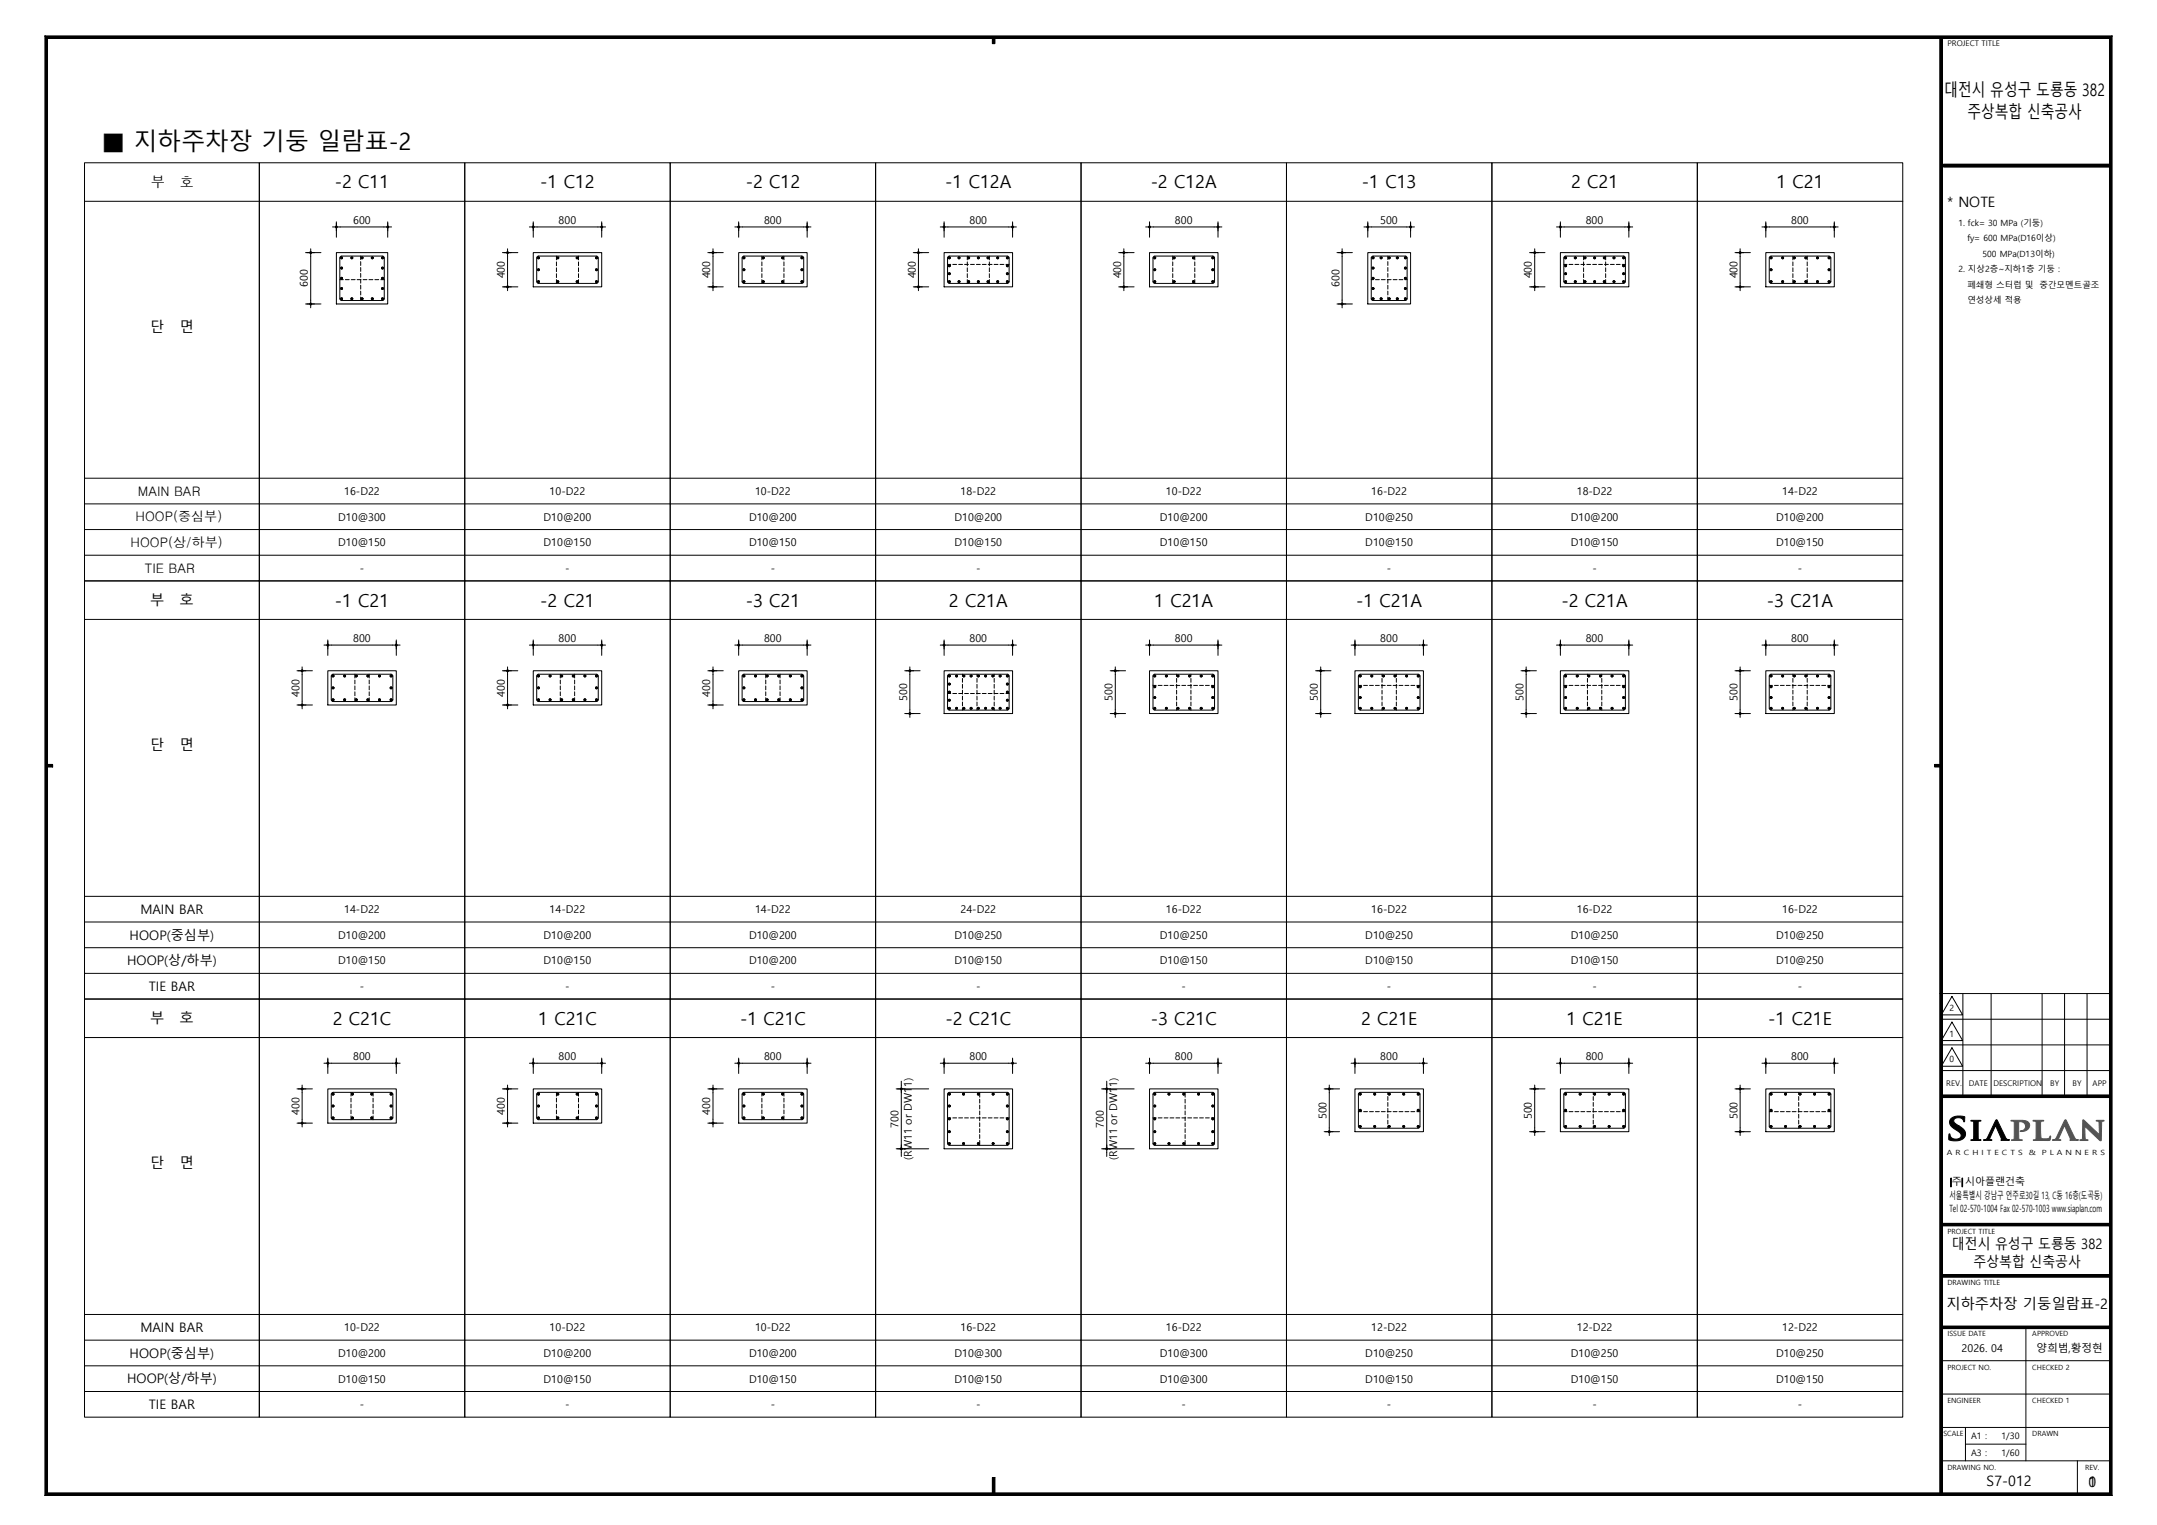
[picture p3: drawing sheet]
<svg xmlns="http://www.w3.org/2000/svg" width="420mm" height="297mm" viewBox="0 0 420 297" stroke-linecap="round" stroke-linejoin="round" font-family="sans-serif">
<defs><g id="words">
<text font-size="4.6" x="19.8" y="29.2">■ 지하주차장 기둥 일람표-2</text>
<g font-size="3.5">
<text x="65.2" y="36.7">-2 C11</text>
<text x="105.2" y="36.7">-1 C12</text>
<text x="145.2" y="36.7">-2 C12</text>
<text x="184" y="36.7">-1 C12A</text>
<text x="224.1" y="36.7">-2 C12A</text>
<text x="265.2" y="36.7">-1 C13</text>
<text x="305.9" y="36.7">2 C21</text>
<text x="345.9" y="36.7">1 C21</text>
<text x="65.2" y="118.1">-1 C21</text>
<text x="105.2" y="118.1">-2 C21</text>
<text x="145.2" y="118.1">-3 C21</text>
<text x="184.8" y="118.1">2 C21A</text>
<text x="224.8" y="118.1">1 C21A</text>
<text x="264" y="118.1">-1 C21A</text>
<text x="304.1" y="118.1">-2 C21A</text>
<text x="344" y="118.1">-3 C21A</text>
<text x="64.8" y="199.6">2 C21C</text>
<text x="104.8" y="199.6">1 C21C</text>
<text x="144.1" y="199.6">-1 C21C</text>
<text x="184.1" y="199.6">-2 C21C</text>
<text x="224.1" y="199.6">-3 C21C</text>
<text x="265" y="199.6">2 C21E</text>
<text x="305" y="199.6">1 C21E</text>
<text x="344.3" y="199.6">-1 C21E</text>
</g>
<g font-size="3.3">
<text x="378.6" y="18.8">대전시 유성구 도룡동 382</text>
<text x="383.1" y="23">주상복합 신축공사</text>
</g>
<g font-size="2.8">
<text x="29.4" y="36.4">부</text>
<text x="34.9" y="36.4">호</text>
<text x="379.2" y="40.2">* NOTE</text>
<text x="29.2" y="64.7">단</text>
<text x="34.9" y="64.7">면</text>
<text x="29.2" y="117.9">부</text>
<text x="34.9" y="117.9">호</text>
<text x="29.2" y="146.1">단</text>
<text x="34.9" y="146.1">면</text>
<text x="29.2" y="199.3">부</text>
<text x="34.9" y="199.3">호</text>
<text x="29.2" y="227.5">단</text>
<text x="34.9" y="227.5">면</text>
<text x="380.1" y="243.3">대전시 유성구 도룡동 382</text>
<text x="384.3" y="246.8">주상복합 신축공사</text>
<text x="379" y="254.8">지하주차장 기둥일람표-2</text>
<text x="386.8" y="289.5">S7-012</text>
<text x="406.7" y="289.6">1</text>
<text x="406.7" y="289.6">0</text>
</g>
<g font-size="2.6">
<text x="26.4" y="101.5">HOOP(중심부)</text>
<text x="26.8" y="96.6">MAIN BAR</text>
<text x="25.4" y="106.6">HOOP(상/하부)</text>
<text x="28.2" y="111.5">TIE BAR</text>
<text x="27.3" y="178">MAIN BAR</text>
<text x="25.2" y="183">HOOP(중심부)</text>
<text x="24.7" y="188">HOOP(상/하부)</text>
<text x="29" y="193">TIE BAR</text>
<text x="27.3" y="259.4">MAIN BAR</text>
<text x="24.7" y="269.4">HOOP(상/하부)</text>
<text x="25.2" y="264.4">HOOP(중심부)</text>
<text x="29" y="274.4">TIE BAR</text>
</g>
<g font-size="2.1">
<text x="68.8" y="43.7">600</text>
<text x="108.8" y="43.7">800</text>
<text x="148.8" y="43.7">800</text>
<text x="188.8" y="43.7">800</text>
<text x="228.8" y="43.7">800</text>
<text x="268.7" y="43.7">500</text>
<text x="308.8" y="43.7">800</text>
<text x="348.8" y="43.7">800</text>
<text x="60" y="55.9" transform="rotate(-90 60 55.9)">600</text>
<text x="98.3" y="54.2" transform="rotate(-90 98.3 54.2)">400</text>
<text x="138.3" y="54.2" transform="rotate(-90 138.3 54.2)">400</text>
<text x="178.3" y="54.2" transform="rotate(-90 178.3 54.2)">400</text>
<text x="218.3" y="54.2" transform="rotate(-90 218.3 54.2)">400</text>
<text x="260.8" y="55.9" transform="rotate(-90 260.8 55.9)">600</text>
<text x="298.3" y="54.2" transform="rotate(-90 298.3 54.2)">400</text>
<text x="338.3" y="54.2" transform="rotate(-90 338.3 54.2)">400</text>
<text x="65.8" y="101.4">D10@300</text>
<text x="67" y="96.4">16-D22</text>
<text x="105.9" y="101.4">D10@200</text>
<text x="107" y="96.4">10-D22</text>
<text x="145.8" y="101.4">D10@200</text>
<text x="147" y="96.4">10-D22</text>
<text x="185.9" y="101.4">D10@200</text>
<text x="187" y="96.4">18-D22</text>
<text x="225.9" y="101.4">D10@200</text>
<text x="227" y="96.4">10-D22</text>
<text x="265.8" y="101.4">D10@250</text>
<text x="267" y="96.4">16-D22</text>
<text x="305.9" y="101.4">D10@200</text>
<text x="307" y="96.4">18-D22</text>
<text x="345.8" y="101.4">D10@200</text>
<text x="347" y="96.4">14-D22</text>
<text x="65.8" y="106.4">D10@150</text>
<text x="105.9" y="106.4">D10@150</text>
<text x="145.8" y="106.4">D10@150</text>
<text x="185.9" y="106.4">D10@150</text>
<text x="225.9" y="106.4">D10@150</text>
<text x="265.8" y="106.4">D10@150</text>
<text x="305.9" y="106.4">D10@150</text>
<text x="345.8" y="106.4">D10@150</text>
<text x="70.1" y="111.4">-</text>
<text x="110.1" y="111.4">-</text>
<text x="150.1" y="111.4">-</text>
<text x="190.1" y="111.4">-</text>
<text x="270.1" y="111.4">-</text>
<text x="310.1" y="111.4">-</text>
<text x="350.1" y="111.4">-</text>
<text x="68.8" y="125.1">800</text>
<text x="108.8" y="125.1">800</text>
<text x="148.8" y="125.1">800</text>
<text x="188.8" y="125.1">800</text>
<text x="228.8" y="125.1">800</text>
<text x="268.8" y="125.1">800</text>
<text x="308.8" y="125.1">800</text>
<text x="348.8" y="125.1">800</text>
<text x="58.3" y="135.7" transform="rotate(-90 58.3 135.7)">400</text>
<text x="98.3" y="135.7" transform="rotate(-90 98.3 135.7)">400</text>
<text x="138.3" y="135.7" transform="rotate(-90 138.3 135.7)">400</text>
<text x="176.6" y="136.6" transform="rotate(-90 176.6 136.6)">500</text>
<text x="216.6" y="136.6" transform="rotate(-90 216.6 136.6)">500</text>
<text x="256.6" y="136.6" transform="rotate(-90 256.6 136.6)">500</text>
<text x="296.6" y="136.6" transform="rotate(-90 296.6 136.6)">500</text>
<text x="338.3" y="136.6" transform="rotate(-90 338.3 136.6)">500</text>
<text x="67" y="177.8">14-D22</text>
<text x="107" y="177.8">14-D22</text>
<text x="147" y="177.8">14-D22</text>
<text x="187" y="177.8">24-D22</text>
<text x="227" y="177.8">16-D22</text>
<text x="267" y="177.8">16-D22</text>
<text x="307" y="177.8">16-D22</text>
<text x="347" y="177.8">16-D22</text>
<text x="65.8" y="182.8">D10@200</text>
<text x="105.9" y="182.8">D10@200</text>
<text x="145.8" y="182.8">D10@200</text>
<text x="185.9" y="182.8">D10@250</text>
<text x="225.9" y="182.8">D10@250</text>
<text x="265.8" y="182.8">D10@250</text>
<text x="305.9" y="182.8">D10@250</text>
<text x="345.8" y="182.8">D10@250</text>
<text x="65.8" y="187.8">D10@150</text>
<text x="105.9" y="187.8">D10@150</text>
<text x="145.8" y="187.8">D10@200</text>
<text x="185.9" y="187.8">D10@150</text>
<text x="225.9" y="187.8">D10@150</text>
<text x="265.8" y="187.8">D10@150</text>
<text x="305.9" y="187.8">D10@150</text>
<text x="345.8" y="187.8">D10@250</text>
<text x="70.1" y="192.8">-</text>
<text x="110.1" y="192.8">-</text>
<text x="150.1" y="192.8">-</text>
<text x="190.1" y="192.8">-</text>
<text x="230.1" y="192.8">-</text>
<text x="270.1" y="192.8">-</text>
<text x="310.1" y="192.8">-</text>
<text x="350.1" y="192.8">-</text>
<text x="68.8" y="206.5">800</text>
<text x="108.8" y="206.5">800</text>
<text x="148.8" y="206.5">800</text>
<text x="188.8" y="206.5">800</text>
<text x="228.8" y="206.5">800</text>
<text x="268.8" y="206.5">800</text>
<text x="308.8" y="206.5">800</text>
<text x="348.8" y="206.5">800</text>
<text x="58.3" y="217.1" transform="rotate(-90 58.3 217.1)">400</text>
<text x="98.3" y="217.1" transform="rotate(-90 98.3 217.1)">400</text>
<text x="138.3" y="217.1" transform="rotate(-90 138.3 217.1)">400</text>
<text x="175" y="219.6" transform="rotate(-90 175 219.6)">700</text>
<text x="215" y="219.6" transform="rotate(-90 215 219.6)">700</text>
<text x="258.3" y="218" transform="rotate(-90 258.3 218)">500</text>
<text x="298.3" y="218" transform="rotate(-90 298.3 218)">500</text>
<text x="338.3" y="218" transform="rotate(-90 338.3 218)">500</text>
<text x="177.5" y="225.9" transform="rotate(-90 177.5 225.9)">(RW11 or DW11)</text>
<text x="217.5" y="225.9" transform="rotate(-90 217.5 225.9)">(RW11 or DW11)</text>
<text x="67" y="259.3">10-D22</text>
<text x="107" y="259.3">10-D22</text>
<text x="147" y="259.3">10-D22</text>
<text x="187" y="259.3">16-D22</text>
<text x="227" y="259.3">16-D22</text>
<text x="267" y="259.3">12-D22</text>
<text x="307" y="259.3">12-D22</text>
<text x="347" y="259.3">12-D22</text>
<text x="381.9" y="263.4">2026. 04</text>
<text x="396.5" y="263.3">양희범,황정현</text>
<text x="65.8" y="264.2">D10@200</text>
<text x="65.8" y="269.3">D10@150</text>
<text x="105.9" y="264.2">D10@200</text>
<text x="105.9" y="269.3">D10@150</text>
<text x="145.8" y="264.2">D10@200</text>
<text x="145.8" y="269.3">D10@150</text>
<text x="185.9" y="269.3">D10@150</text>
<text x="185.9" y="264.2">D10@300</text>
<text x="225.9" y="264.2">D10@300</text>
<text x="225.9" y="269.3">D10@300</text>
<text x="265.8" y="264.2">D10@250</text>
<text x="265.8" y="269.3">D10@150</text>
<text x="305.9" y="264.2">D10@250</text>
<text x="305.9" y="269.3">D10@150</text>
<text x="345.8" y="264.2">D10@250</text>
<text x="345.8" y="269.3">D10@150</text>
<text x="70.1" y="274.3">-</text>
<text x="110.1" y="274.3">-</text>
<text x="150.1" y="274.3">-</text>
<text x="190.1" y="274.3">-</text>
<text x="230.1" y="274.3">-</text>
<text x="270.1" y="274.3">-</text>
<text x="310.1" y="274.3">-</text>
<text x="350.1" y="274.3">-</text>
</g>
<g font-size="1.9">
<text x="379.6" y="233.5">서울특별시 강남구 언주로30길 13, C동 16층(도곡동)</text>
<text x="380" y="230.8">주 시아플랜건축</text>
<text x="379.6" y="236">Tel 02-570-1004 Fax 02-570-1003 www.siaplan.com</text>
</g>
<g font-size="1.7">
<text x="381.3" y="44">1. fck= 30 MPa (기둥)</text>
<text x="383.1" y="47">fy= 600 MPa(D16이상)</text>
<text x="381.3" y="53">2. 지상2층~지하1층 기둥 :</text>
<text x="386" y="50">500 MPa(D13이하)</text>
<text x="383.1" y="56">폐쇄형 스터럽 및</text>
<text x="383.1" y="59">연성상세 적용</text>
<text x="397.1" y="56">중간모멘트골조</text>
<text x="379.6" y="196.9">2</text>
<text x="379.6" y="201.9">1</text>
<text x="379.6" y="206.9">0</text>
<text x="383.8" y="280.3">A1 :</text>
<text x="389.7" y="280.3">1/30</text>
<text x="383.8" y="283.5">A3 :</text>
<text x="389.7" y="283.5">1/60</text>
</g>
<g font-size="1.5">
<text x="379.2" y="9">PROJECT TITLE</text>
<text x="379" y="211.5">REV.</text>
<text x="383.3" y="211.6">DATE</text>
<text x="388.2" y="211.6">DESCRIPTION</text>
<text x="399.2" y="211.6">BY</text>
<text x="403.6" y="211.6">BY</text>
<text x="407.4" y="211.6">APP</text>
</g>
<g font-size="1.4">
<text x="379.1" y="225">A R C H I T E C T S</text>
<text x="395" y="225">&amp;</text>
<text x="397.6" y="225">P L A N N E R S</text>
<text x="379.2" y="240.3">PROJECT TITLE</text>
<text x="379.2" y="250.3">DRAWING TITLE</text>
<text x="379.2" y="260.2">ISSUE DATE</text>
<text x="395.7" y="260.2">APPROVED</text>
<text x="379.2" y="266.7">PROJECT NO.</text>
<text x="395.7" y="266.7">CHECKED 2</text>
<text x="379.2" y="273.3">ENGINEER</text>
<text x="395.7" y="273.3">CHECKED 1</text>
<text x="378.4" y="279.8">SCALE</text>
<text x="395.7" y="279.8">DRAWN</text>
<text x="379.2" y="286.3">DRAWING NO.</text>
<text x="406" y="286.3">REV.</text>
</g>
</g></defs>
<g fill="none" stroke="#000" stroke-width=".19">
<circle cx="66.5" cy="58.2" r=".19"/>
<circle cx="66.5" cy="50.2" r=".19"/>
<circle cx="66.5" cy="54.2" r=".18"/>
<circle cx="66.5" cy="56.2" r=".18"/>
<circle cx="66.5" cy="52.2" r=".18"/>
<circle cx="68.5" cy="58.2" r=".19"/>
<circle cx="68.5" cy="50.2" r=".19"/>
<circle cx="70.5" cy="58.2" r=".19"/>
<circle cx="70.5" cy="50.2" r=".19"/>
<circle cx="72.5" cy="58.2" r=".19"/>
<circle cx="72.5" cy="50.2" r=".19"/>
<circle cx="74.5" cy="58.2" r=".19"/>
<circle cx="74.5" cy="50.2" r=".19"/>
<circle cx="74.5" cy="54.2" r=".18"/>
<circle cx="74.5" cy="56.2" r=".18"/>
<circle cx="74.5" cy="52.2" r=".18"/>
<circle cx="104.8" cy="52.5" r=".19"/>
<circle cx="104.8" cy="50.2" r=".19"/>
<circle cx="104.8" cy="54.9" r=".18"/>
<circle cx="108.6" cy="50.2" r=".19"/>
<circle cx="108.6" cy="54.9" r=".18"/>
<circle cx="112.4" cy="50.2" r=".19"/>
<circle cx="112.4" cy="54.9" r=".18"/>
<circle cx="116.1" cy="52.5" r=".19"/>
<circle cx="116.1" cy="50.2" r=".19"/>
<circle cx="116.1" cy="54.9" r=".18"/>
<circle cx="144.8" cy="52.5" r=".19"/>
<circle cx="144.8" cy="50.2" r=".19"/>
<circle cx="144.8" cy="54.9" r=".18"/>
<circle cx="148.6" cy="50.2" r=".19"/>
<circle cx="148.6" cy="54.9" r=".19"/>
<circle cx="152.4" cy="50.2" r=".19"/>
<circle cx="152.4" cy="54.9" r=".18"/>
<circle cx="156.1" cy="52.5" r=".19"/>
<circle cx="156.1" cy="50.2" r=".19"/>
<circle cx="156.1" cy="54.9" r=".18"/>
<circle cx="184.8" cy="53.3" r=".19"/>
<circle cx="184.8" cy="50.2" r=".19"/>
<circle cx="184.8" cy="51.8" r=".19"/>
<circle cx="184.8" cy="54.9" r=".19"/>
<circle cx="186.7" cy="50.2" r=".19"/>
<circle cx="186.7" cy="54.9" r=".19"/>
<circle cx="188.6" cy="50.2" r=".19"/>
<circle cx="188.6" cy="54.9" r=".19"/>
<circle cx="190.5" cy="50.2" r=".19"/>
<circle cx="190.5" cy="54.9" r=".19"/>
<circle cx="192.4" cy="50.2" r=".19"/>
<circle cx="192.4" cy="54.9" r=".19"/>
<circle cx="194.3" cy="50.2" r=".19"/>
<circle cx="194.3" cy="54.9" r=".18"/>
<circle cx="196.1" cy="51.8" r=".19"/>
<circle cx="196.1" cy="50.2" r=".19"/>
<circle cx="196.1" cy="53.3" r=".19"/>
<circle cx="196.1" cy="54.9" r=".18"/>
<circle cx="224.8" cy="52.5" r=".19"/>
<circle cx="224.8" cy="50.2" r=".19"/>
<circle cx="224.8" cy="54.9" r=".19"/>
<circle cx="228.6" cy="50.2" r=".19"/>
<circle cx="228.6" cy="54.9" r=".19"/>
<circle cx="232.4" cy="50.2" r=".19"/>
<circle cx="232.4" cy="54.9" r=".19"/>
<circle cx="236.1" cy="52.5" r=".19"/>
<circle cx="236.1" cy="50.2" r=".19"/>
<circle cx="236.1" cy="54.9" r=".18"/>
<circle cx="267.3" cy="58.2" r=".19"/>
<circle cx="267.3" cy="50.2" r=".19"/>
<circle cx="267.3" cy="54.2" r=".18"/>
<circle cx="267.3" cy="52.2" r=".18"/>
<circle cx="267.3" cy="56.2" r=".18"/>
<circle cx="268.9" cy="58.2" r=".19"/>
<circle cx="268.9" cy="50.2" r=".19"/>
<circle cx="270.5" cy="58.2" r=".19"/>
<circle cx="270.5" cy="50.2" r=".19"/>
<circle cx="272.1" cy="58.2" r=".19"/>
<circle cx="272.1" cy="50.2" r=".19"/>
<circle cx="273.6" cy="58.2" r=".19"/>
<circle cx="273.6" cy="50.2" r=".19"/>
<circle cx="273.6" cy="54.2" r=".18"/>
<circle cx="273.6" cy="56.2" r=".18"/>
<circle cx="273.6" cy="52.2" r=".18"/>
<circle cx="304.8" cy="50.2" r=".19"/>
<circle cx="304.8" cy="53.3" r=".19"/>
<circle cx="304.8" cy="51.8" r=".19"/>
<circle cx="304.8" cy="54.9" r=".18"/>
<circle cx="306.7" cy="50.2" r=".19"/>
<circle cx="306.7" cy="54.9" r=".18"/>
<circle cx="308.6" cy="50.2" r=".19"/>
<circle cx="308.6" cy="54.9" r=".18"/>
<circle cx="310.5" cy="50.2" r=".19"/>
<circle cx="310.5" cy="54.9" r=".19"/>
<circle cx="312.4" cy="50.2" r=".19"/>
<circle cx="312.4" cy="54.9" r=".19"/>
<circle cx="314.3" cy="50.2" r=".19"/>
<circle cx="314.3" cy="54.9" r=".19"/>
<circle cx="316.1" cy="53.3" r=".19"/>
<circle cx="316.1" cy="50.2" r=".19"/>
<circle cx="316.1" cy="51.8" r=".19"/>
<circle cx="316.1" cy="54.9" r=".19"/>
<circle cx="344.8" cy="52.5" r=".19"/>
<circle cx="344.8" cy="50.2" r=".19"/>
<circle cx="344.8" cy="54.9" r=".18"/>
<circle cx="347.1" cy="50.2" r=".19"/>
<circle cx="347.1" cy="54.9" r=".19"/>
<circle cx="349.4" cy="50.2" r=".19"/>
<circle cx="349.4" cy="54.9" r=".18"/>
<circle cx="351.6" cy="50.2" r=".19"/>
<circle cx="351.6" cy="54.9" r=".19"/>
<circle cx="353.9" cy="50.2" r=".19"/>
<circle cx="353.9" cy="54.9" r=".18"/>
<circle cx="356.1" cy="52.5" r=".19"/>
<circle cx="356.1" cy="50.2" r=".19"/>
<circle cx="356.1" cy="54.9" r=".19"/>
<circle cx="64.8" cy="136.3" r=".19"/>
<circle cx="64.8" cy="134" r=".19"/>
<circle cx="64.8" cy="131.7" r=".18"/>
<circle cx="67.1" cy="136.3" r=".19"/>
<circle cx="67.1" cy="131.7" r=".18"/>
<circle cx="69.4" cy="136.3" r=".19"/>
<circle cx="69.4" cy="131.7" r=".18"/>
<circle cx="71.6" cy="136.3" r=".19"/>
<circle cx="71.6" cy="131.7" r=".18"/>
<circle cx="73.9" cy="136.3" r=".19"/>
<circle cx="73.9" cy="131.7" r=".18"/>
<circle cx="76.1" cy="136.3" r=".19"/>
<circle cx="76.1" cy="134" r=".19"/>
<circle cx="76.1" cy="131.7" r=".18"/>
<circle cx="104.8" cy="136.3" r=".19"/>
<circle cx="104.8" cy="134" r=".19"/>
<circle cx="104.8" cy="131.7" r=".18"/>
<circle cx="107.1" cy="136.3" r=".19"/>
<circle cx="107.1" cy="131.7" r=".18"/>
<circle cx="109.4" cy="136.3" r=".19"/>
<circle cx="109.4" cy="131.7" r=".18"/>
<circle cx="111.6" cy="136.3" r=".19"/>
<circle cx="111.6" cy="131.7" r=".18"/>
<circle cx="113.9" cy="136.3" r=".19"/>
<circle cx="113.9" cy="131.7" r=".18"/>
<circle cx="116.1" cy="136.3" r=".19"/>
<circle cx="116.1" cy="134" r=".19"/>
<circle cx="116.1" cy="131.7" r=".18"/>
<circle cx="144.8" cy="136.3" r=".19"/>
<circle cx="144.8" cy="134" r=".19"/>
<circle cx="144.8" cy="131.7" r=".18"/>
<circle cx="147.1" cy="136.3" r=".19"/>
<circle cx="147.1" cy="131.7" r=".18"/>
<circle cx="149.4" cy="136.3" r=".19"/>
<circle cx="149.4" cy="131.7" r=".19"/>
<circle cx="151.6" cy="136.3" r=".19"/>
<circle cx="151.6" cy="131.7" r=".18"/>
<circle cx="153.9" cy="136.3" r=".19"/>
<circle cx="153.9" cy="131.7" r=".18"/>
<circle cx="156.1" cy="136.3" r=".19"/>
<circle cx="156.1" cy="134" r=".19"/>
<circle cx="156.1" cy="131.7" r=".18"/>
<circle cx="184.8" cy="133.2" r=".19"/>
<circle cx="184.8" cy="134.8" r=".19"/>
<circle cx="184.8" cy="136.4" r=".19"/>
<circle cx="184.8" cy="138" r=".19"/>
<circle cx="184.8" cy="131.7" r=".19"/>
<circle cx="186.3" cy="138" r=".18"/>
<circle cx="186.3" cy="131.7" r=".18"/>
<circle cx="187.7" cy="138" r=".18"/>
<circle cx="187.7" cy="131.7" r=".18"/>
<circle cx="189.1" cy="138" r=".18"/>
<circle cx="189.1" cy="131.7" r=".18"/>
<circle cx="190.5" cy="138" r=".19"/>
<circle cx="190.5" cy="131.7" r=".19"/>
<circle cx="191.9" cy="138" r=".19"/>
<circle cx="191.9" cy="131.7" r=".19"/>
<circle cx="193.3" cy="138" r=".18"/>
<circle cx="193.3" cy="131.7" r=".18"/>
<circle cx="194.7" cy="138" r=".18"/>
<circle cx="194.7" cy="131.7" r=".18"/>
<circle cx="196.1" cy="133.2" r=".19"/>
<circle cx="196.1" cy="134.8" r=".19"/>
<circle cx="196.1" cy="136.4" r=".19"/>
<circle cx="196.1" cy="138" r=".18"/>
<circle cx="196.1" cy="131.7" r=".18"/>
<circle cx="224.8" cy="138" r=".19"/>
<circle cx="224.8" cy="133.8" r=".19"/>
<circle cx="224.8" cy="131.7" r=".19"/>
<circle cx="224.8" cy="135.9" r=".19"/>
<circle cx="227.1" cy="138" r=".18"/>
<circle cx="227.1" cy="131.7" r=".18"/>
<circle cx="229.4" cy="138" r=".18"/>
<circle cx="229.4" cy="131.7" r=".18"/>
<circle cx="231.6" cy="138" r=".18"/>
<circle cx="231.6" cy="131.7" r=".18"/>
<circle cx="233.9" cy="138" r=".18"/>
<circle cx="233.9" cy="131.7" r=".18"/>
<circle cx="236.1" cy="138" r=".18"/>
<circle cx="236.1" cy="133.8" r=".18"/>
<circle cx="236.1" cy="131.7" r=".18"/>
<circle cx="236.1" cy="135.9" r=".18"/>
<circle cx="264.8" cy="138" r=".18"/>
<circle cx="264.8" cy="133.8" r=".18"/>
<circle cx="264.8" cy="131.7" r=".18"/>
<circle cx="264.8" cy="135.9" r=".18"/>
<circle cx="267.1" cy="138" r=".18"/>
<circle cx="267.1" cy="131.7" r=".18"/>
<circle cx="269.4" cy="138" r=".18"/>
<circle cx="269.4" cy="131.7" r=".18"/>
<circle cx="271.6" cy="138" r=".18"/>
<circle cx="271.6" cy="131.7" r=".18"/>
<circle cx="273.9" cy="138" r=".18"/>
<circle cx="273.9" cy="131.7" r=".18"/>
<circle cx="276.1" cy="138" r=".19"/>
<circle cx="276.1" cy="133.8" r=".19"/>
<circle cx="276.1" cy="131.7" r=".19"/>
<circle cx="276.1" cy="135.9" r=".19"/>
<circle cx="304.8" cy="138" r=".18"/>
<circle cx="304.8" cy="133.8" r=".18"/>
<circle cx="304.8" cy="131.7" r=".18"/>
<circle cx="304.8" cy="135.9" r=".18"/>
<circle cx="307.1" cy="138" r=".18"/>
<circle cx="307.1" cy="131.7" r=".18"/>
<circle cx="309.4" cy="138" r=".18"/>
<circle cx="309.4" cy="131.7" r=".18"/>
<circle cx="311.6" cy="138" r=".19"/>
<circle cx="311.6" cy="131.7" r=".19"/>
<circle cx="313.9" cy="138" r=".18"/>
<circle cx="313.9" cy="131.7" r=".18"/>
<circle cx="316.1" cy="138" r=".19"/>
<circle cx="316.1" cy="133.8" r=".19"/>
<circle cx="316.1" cy="131.7" r=".19"/>
<circle cx="316.1" cy="135.9" r=".19"/>
<circle cx="344.8" cy="138" r=".18"/>
<circle cx="344.8" cy="131.7" r=".18"/>
<circle cx="344.8" cy="133.8" r=".18"/>
<circle cx="344.8" cy="135.9" r=".18"/>
<circle cx="347.1" cy="138" r=".19"/>
<circle cx="347.1" cy="131.7" r=".19"/>
<circle cx="349.4" cy="138" r=".18"/>
<circle cx="349.4" cy="131.7" r=".18"/>
<circle cx="351.6" cy="138" r=".19"/>
<circle cx="351.6" cy="131.7" r=".19"/>
<circle cx="353.9" cy="138" r=".18"/>
<circle cx="353.9" cy="131.7" r=".18"/>
<circle cx="356.1" cy="138" r=".19"/>
<circle cx="356.1" cy="131.7" r=".19"/>
<circle cx="356.1" cy="133.8" r=".19"/>
<circle cx="356.1" cy="135.9" r=".19"/>
<circle cx="64.8" cy="215.4" r=".19"/>
<circle cx="64.8" cy="217.7" r=".18"/>
<circle cx="64.8" cy="213.1" r=".18"/>
<circle cx="68.6" cy="217.7" r=".18"/>
<circle cx="68.6" cy="213.1" r=".18"/>
<circle cx="72.4" cy="213.1" r=".18"/>
<circle cx="72.4" cy="217.7" r=".18"/>
<circle cx="76.1" cy="215.4" r=".19"/>
<circle cx="76.1" cy="213.1" r=".18"/>
<circle cx="76.1" cy="217.7" r=".18"/>
<circle cx="104.8" cy="215.4" r=".19"/>
<circle cx="104.8" cy="217.7" r=".18"/>
<circle cx="104.8" cy="213.1" r=".18"/>
<circle cx="108.6" cy="213.1" r=".18"/>
<circle cx="108.6" cy="217.7" r=".18"/>
<circle cx="112.4" cy="217.7" r=".18"/>
<circle cx="112.4" cy="213.1" r=".18"/>
<circle cx="116.1" cy="215.4" r=".19"/>
<circle cx="116.1" cy="217.7" r=".18"/>
<circle cx="116.1" cy="213.1" r=".18"/>
<circle cx="144.8" cy="215.4" r=".19"/>
<circle cx="144.8" cy="213.1" r=".19"/>
<circle cx="144.8" cy="217.7" r=".19"/>
<circle cx="148.6" cy="217.7" r=".19"/>
<circle cx="148.6" cy="213.1" r=".19"/>
<circle cx="152.4" cy="213.1" r=".18"/>
<circle cx="152.4" cy="217.7" r=".18"/>
<circle cx="156.1" cy="215.4" r=".18"/>
<circle cx="156.1" cy="213.1" r=".18"/>
<circle cx="156.1" cy="217.7" r=".18"/>
<circle cx="304.8" cy="216.2" r=".18"/>
<circle cx="304.8" cy="219.4" r=".18"/>
<circle cx="304.8" cy="213.1" r=".18"/>
<circle cx="307.7" cy="213.1" r=".18"/>
<circle cx="307.7" cy="219.4" r=".18"/>
<circle cx="310.5" cy="219.4" r=".19"/>
<circle cx="310.5" cy="213.1" r=".19"/>
<circle cx="313.3" cy="213.1" r=".18"/>
<circle cx="313.3" cy="219.4" r=".18"/>
<circle cx="316.1" cy="216.2" r=".19"/>
<circle cx="316.1" cy="213.1" r=".19"/>
<circle cx="316.1" cy="219.4" r=".19"/>
<circle cx="344.8" cy="216.2" r=".18"/>
<circle cx="344.8" cy="219.4" r=".18"/>
<circle cx="344.8" cy="213.1" r=".18"/>
<circle cx="347.7" cy="213.1" r=".18"/>
<circle cx="347.7" cy="219.4" r=".18"/>
<circle cx="350.5" cy="219.4" r=".18"/>
<circle cx="350.5" cy="213.1" r=".18"/>
<circle cx="353.3" cy="213.1" r=".18"/>
<circle cx="353.3" cy="219.4" r=".18"/>
<circle cx="356.1" cy="216.2" r=".19"/>
<circle cx="356.1" cy="213.1" r=".19"/>
<circle cx="356.1" cy="219.4" r=".19"/>
</g>
<g fill="#000">
<circle cx="66.5" cy="58.2" r=".19"/>
<circle cx="66.5" cy="50.2" r=".19"/>
<circle cx="66.5" cy="54.2" r=".18"/>
<circle cx="66.5" cy="56.2" r=".18"/>
<circle cx="66.5" cy="52.2" r=".18"/>
<circle cx="68.5" cy="58.2" r=".19"/>
<circle cx="68.5" cy="50.2" r=".19"/>
<circle cx="70.5" cy="58.2" r=".19"/>
<circle cx="70.5" cy="50.2" r=".19"/>
<circle cx="72.5" cy="58.2" r=".19"/>
<circle cx="72.5" cy="50.2" r=".19"/>
<circle cx="74.5" cy="58.2" r=".19"/>
<circle cx="74.5" cy="50.2" r=".19"/>
<circle cx="74.5" cy="54.2" r=".18"/>
<circle cx="74.5" cy="56.2" r=".18"/>
<circle cx="74.5" cy="52.2" r=".18"/>
<circle cx="104.8" cy="52.5" r=".19"/>
<circle cx="104.8" cy="50.2" r=".19"/>
<circle cx="104.8" cy="54.9" r=".18"/>
<circle cx="108.6" cy="50.2" r=".19"/>
<circle cx="108.6" cy="54.9" r=".18"/>
<circle cx="112.4" cy="50.2" r=".19"/>
<circle cx="112.4" cy="54.9" r=".18"/>
<circle cx="116.1" cy="52.5" r=".19"/>
<circle cx="116.1" cy="50.2" r=".19"/>
<circle cx="116.1" cy="54.9" r=".18"/>
<circle cx="144.8" cy="52.5" r=".19"/>
<circle cx="144.8" cy="50.2" r=".19"/>
<circle cx="144.8" cy="54.9" r=".18"/>
<circle cx="148.6" cy="50.2" r=".19"/>
<circle cx="148.6" cy="54.9" r=".19"/>
<circle cx="152.4" cy="50.2" r=".19"/>
<circle cx="152.4" cy="54.9" r=".18"/>
<circle cx="156.1" cy="52.5" r=".19"/>
<circle cx="156.1" cy="50.2" r=".19"/>
<circle cx="156.1" cy="54.9" r=".18"/>
<circle cx="184.8" cy="53.3" r=".19"/>
<circle cx="184.8" cy="50.2" r=".19"/>
<circle cx="184.8" cy="51.8" r=".19"/>
<circle cx="184.8" cy="54.9" r=".19"/>
<circle cx="186.7" cy="50.2" r=".19"/>
<circle cx="186.7" cy="54.9" r=".19"/>
<circle cx="188.6" cy="50.2" r=".19"/>
<circle cx="188.6" cy="54.9" r=".19"/>
<circle cx="190.5" cy="50.2" r=".19"/>
<circle cx="190.5" cy="54.9" r=".19"/>
<circle cx="192.4" cy="50.2" r=".19"/>
<circle cx="192.4" cy="54.9" r=".19"/>
<circle cx="194.3" cy="50.2" r=".19"/>
<circle cx="194.3" cy="54.9" r=".18"/>
<circle cx="196.1" cy="51.8" r=".19"/>
<circle cx="196.1" cy="50.2" r=".19"/>
<circle cx="196.1" cy="53.3" r=".19"/>
<circle cx="196.1" cy="54.9" r=".18"/>
<circle cx="224.8" cy="52.5" r=".19"/>
<circle cx="224.8" cy="50.2" r=".19"/>
<circle cx="224.8" cy="54.9" r=".19"/>
<circle cx="228.6" cy="50.2" r=".19"/>
<circle cx="228.6" cy="54.9" r=".19"/>
<circle cx="232.4" cy="50.2" r=".19"/>
<circle cx="232.4" cy="54.9" r=".19"/>
<circle cx="236.1" cy="52.5" r=".19"/>
<circle cx="236.1" cy="50.2" r=".19"/>
<circle cx="236.1" cy="54.9" r=".18"/>
<circle cx="267.3" cy="58.2" r=".19"/>
<circle cx="267.3" cy="50.2" r=".19"/>
<circle cx="267.3" cy="54.2" r=".18"/>
<circle cx="267.3" cy="52.2" r=".18"/>
<circle cx="267.3" cy="56.2" r=".18"/>
<circle cx="268.9" cy="58.2" r=".19"/>
<circle cx="268.9" cy="50.2" r=".19"/>
<circle cx="270.5" cy="58.2" r=".19"/>
<circle cx="270.5" cy="50.2" r=".19"/>
<circle cx="272.1" cy="58.2" r=".19"/>
<circle cx="272.1" cy="50.2" r=".19"/>
<circle cx="273.6" cy="58.2" r=".19"/>
<circle cx="273.6" cy="50.2" r=".19"/>
<circle cx="273.6" cy="54.2" r=".18"/>
<circle cx="273.6" cy="56.2" r=".18"/>
<circle cx="273.6" cy="52.2" r=".18"/>
<circle cx="304.8" cy="50.2" r=".19"/>
<circle cx="304.8" cy="53.3" r=".19"/>
<circle cx="304.8" cy="51.8" r=".19"/>
<circle cx="304.8" cy="54.9" r=".18"/>
<circle cx="306.7" cy="50.2" r=".19"/>
<circle cx="306.7" cy="54.9" r=".18"/>
<circle cx="308.6" cy="50.2" r=".19"/>
<circle cx="308.6" cy="54.9" r=".18"/>
<circle cx="310.5" cy="50.2" r=".19"/>
<circle cx="310.5" cy="54.9" r=".19"/>
<circle cx="312.4" cy="50.2" r=".19"/>
<circle cx="312.4" cy="54.9" r=".19"/>
<circle cx="314.3" cy="50.2" r=".19"/>
<circle cx="314.3" cy="54.9" r=".19"/>
<circle cx="316.1" cy="53.3" r=".19"/>
<circle cx="316.1" cy="50.2" r=".19"/>
<circle cx="316.1" cy="51.8" r=".19"/>
<circle cx="316.1" cy="54.9" r=".19"/>
<circle cx="344.8" cy="52.5" r=".19"/>
<circle cx="344.8" cy="50.2" r=".19"/>
<circle cx="344.8" cy="54.9" r=".18"/>
<circle cx="347.1" cy="50.2" r=".19"/>
<circle cx="347.1" cy="54.9" r=".19"/>
<circle cx="349.4" cy="50.2" r=".19"/>
<circle cx="349.4" cy="54.9" r=".18"/>
<circle cx="351.6" cy="50.2" r=".19"/>
<circle cx="351.6" cy="54.9" r=".19"/>
<circle cx="353.9" cy="50.2" r=".19"/>
<circle cx="353.9" cy="54.9" r=".18"/>
<circle cx="356.1" cy="52.5" r=".19"/>
<circle cx="356.1" cy="50.2" r=".19"/>
<circle cx="356.1" cy="54.9" r=".19"/>
<circle cx="64.8" cy="136.3" r=".19"/>
<circle cx="64.8" cy="134" r=".19"/>
<circle cx="64.8" cy="131.7" r=".18"/>
<circle cx="67.1" cy="136.3" r=".19"/>
<circle cx="67.1" cy="131.7" r=".18"/>
<circle cx="69.4" cy="136.3" r=".19"/>
<circle cx="69.4" cy="131.7" r=".18"/>
<circle cx="71.6" cy="136.3" r=".19"/>
<circle cx="71.6" cy="131.7" r=".18"/>
<circle cx="73.9" cy="136.3" r=".19"/>
<circle cx="73.9" cy="131.7" r=".18"/>
<circle cx="76.1" cy="136.3" r=".19"/>
<circle cx="76.1" cy="134" r=".19"/>
<circle cx="76.1" cy="131.7" r=".18"/>
<circle cx="104.8" cy="136.3" r=".19"/>
<circle cx="104.8" cy="134" r=".19"/>
<circle cx="104.8" cy="131.7" r=".18"/>
<circle cx="107.1" cy="136.3" r=".19"/>
<circle cx="107.1" cy="131.7" r=".18"/>
<circle cx="109.4" cy="136.3" r=".19"/>
<circle cx="109.4" cy="131.7" r=".18"/>
<circle cx="111.6" cy="136.3" r=".19"/>
<circle cx="111.6" cy="131.7" r=".18"/>
<circle cx="113.9" cy="136.3" r=".19"/>
<circle cx="113.9" cy="131.7" r=".18"/>
<circle cx="116.1" cy="136.3" r=".19"/>
<circle cx="116.1" cy="134" r=".19"/>
<circle cx="116.1" cy="131.7" r=".18"/>
<circle cx="144.8" cy="136.3" r=".19"/>
<circle cx="144.8" cy="134" r=".19"/>
<circle cx="144.8" cy="131.7" r=".18"/>
<circle cx="147.1" cy="136.3" r=".19"/>
<circle cx="147.1" cy="131.7" r=".18"/>
<circle cx="149.4" cy="136.3" r=".19"/>
<circle cx="149.4" cy="131.7" r=".19"/>
<circle cx="151.6" cy="136.3" r=".19"/>
<circle cx="151.6" cy="131.7" r=".18"/>
<circle cx="153.9" cy="136.3" r=".19"/>
<circle cx="153.9" cy="131.7" r=".18"/>
<circle cx="156.1" cy="136.3" r=".19"/>
<circle cx="156.1" cy="134" r=".19"/>
<circle cx="156.1" cy="131.7" r=".18"/>
<circle cx="184.8" cy="133.2" r=".19"/>
<circle cx="184.8" cy="134.8" r=".19"/>
<circle cx="184.8" cy="136.4" r=".19"/>
<circle cx="184.8" cy="138" r=".19"/>
<circle cx="184.8" cy="131.7" r=".19"/>
<circle cx="186.3" cy="138" r=".18"/>
<circle cx="186.3" cy="131.7" r=".18"/>
<circle cx="187.7" cy="138" r=".18"/>
<circle cx="187.7" cy="131.7" r=".18"/>
<circle cx="189.1" cy="138" r=".18"/>
<circle cx="189.1" cy="131.7" r=".18"/>
<circle cx="190.5" cy="138" r=".19"/>
<circle cx="190.5" cy="131.7" r=".19"/>
<circle cx="191.9" cy="138" r=".19"/>
<circle cx="191.9" cy="131.7" r=".19"/>
<circle cx="193.3" cy="138" r=".18"/>
<circle cx="193.3" cy="131.7" r=".18"/>
<circle cx="194.7" cy="138" r=".18"/>
<circle cx="194.7" cy="131.7" r=".18"/>
<circle cx="196.1" cy="133.2" r=".19"/>
<circle cx="196.1" cy="134.8" r=".19"/>
<circle cx="196.1" cy="136.4" r=".19"/>
<circle cx="196.1" cy="138" r=".18"/>
<circle cx="196.1" cy="131.7" r=".18"/>
<circle cx="224.8" cy="138" r=".19"/>
<circle cx="224.8" cy="133.8" r=".19"/>
<circle cx="224.8" cy="131.7" r=".19"/>
<circle cx="224.8" cy="135.9" r=".19"/>
<circle cx="227.1" cy="138" r=".18"/>
<circle cx="227.1" cy="131.7" r=".18"/>
<circle cx="229.4" cy="138" r=".18"/>
<circle cx="229.4" cy="131.7" r=".18"/>
<circle cx="231.6" cy="138" r=".18"/>
<circle cx="231.6" cy="131.7" r=".18"/>
<circle cx="233.9" cy="138" r=".18"/>
<circle cx="233.9" cy="131.7" r=".18"/>
<circle cx="236.1" cy="138" r=".18"/>
<circle cx="236.1" cy="133.8" r=".18"/>
<circle cx="236.1" cy="131.7" r=".18"/>
<circle cx="236.1" cy="135.9" r=".18"/>
<circle cx="264.8" cy="138" r=".18"/>
<circle cx="264.8" cy="133.8" r=".18"/>
<circle cx="264.8" cy="131.7" r=".18"/>
<circle cx="264.8" cy="135.9" r=".18"/>
<circle cx="267.1" cy="138" r=".18"/>
<circle cx="267.1" cy="131.7" r=".18"/>
<circle cx="269.4" cy="138" r=".18"/>
<circle cx="269.4" cy="131.7" r=".18"/>
<circle cx="271.6" cy="138" r=".18"/>
<circle cx="271.6" cy="131.7" r=".18"/>
<circle cx="273.9" cy="138" r=".18"/>
<circle cx="273.9" cy="131.7" r=".18"/>
<circle cx="276.1" cy="138" r=".19"/>
<circle cx="276.1" cy="133.8" r=".19"/>
<circle cx="276.1" cy="131.7" r=".19"/>
<circle cx="276.1" cy="135.9" r=".19"/>
<circle cx="304.8" cy="138" r=".18"/>
<circle cx="304.8" cy="133.8" r=".18"/>
<circle cx="304.8" cy="131.7" r=".18"/>
<circle cx="304.8" cy="135.9" r=".18"/>
<circle cx="307.1" cy="138" r=".18"/>
<circle cx="307.1" cy="131.7" r=".18"/>
<circle cx="309.4" cy="138" r=".18"/>
<circle cx="309.4" cy="131.7" r=".18"/>
<circle cx="311.6" cy="138" r=".19"/>
<circle cx="311.6" cy="131.7" r=".19"/>
<circle cx="313.9" cy="138" r=".18"/>
<circle cx="313.9" cy="131.7" r=".18"/>
<circle cx="316.1" cy="138" r=".19"/>
<circle cx="316.1" cy="133.8" r=".19"/>
<circle cx="316.1" cy="131.7" r=".19"/>
<circle cx="316.1" cy="135.9" r=".19"/>
<circle cx="344.8" cy="138" r=".18"/>
<circle cx="344.8" cy="131.7" r=".18"/>
<circle cx="344.8" cy="133.8" r=".18"/>
<circle cx="344.8" cy="135.9" r=".18"/>
<circle cx="347.1" cy="138" r=".19"/>
<circle cx="347.1" cy="131.7" r=".19"/>
<circle cx="349.4" cy="138" r=".18"/>
<circle cx="349.4" cy="131.7" r=".18"/>
<circle cx="351.6" cy="138" r=".19"/>
<circle cx="351.6" cy="131.7" r=".19"/>
<circle cx="353.9" cy="138" r=".18"/>
<circle cx="353.9" cy="131.7" r=".18"/>
<circle cx="356.1" cy="138" r=".19"/>
<circle cx="356.1" cy="131.7" r=".19"/>
<circle cx="356.1" cy="133.8" r=".19"/>
<circle cx="356.1" cy="135.9" r=".19"/>
<circle cx="64.8" cy="215.4" r=".19"/>
<circle cx="64.8" cy="217.7" r=".18"/>
<circle cx="64.8" cy="213.1" r=".18"/>
<circle cx="68.6" cy="217.7" r=".18"/>
<circle cx="68.6" cy="213.1" r=".18"/>
<circle cx="72.4" cy="213.1" r=".18"/>
<circle cx="72.4" cy="217.7" r=".18"/>
<circle cx="76.1" cy="215.4" r=".19"/>
<circle cx="76.1" cy="213.1" r=".18"/>
<circle cx="76.1" cy="217.7" r=".18"/>
<circle cx="104.8" cy="215.4" r=".19"/>
<circle cx="104.8" cy="217.7" r=".18"/>
<circle cx="104.8" cy="213.1" r=".18"/>
<circle cx="108.6" cy="213.1" r=".18"/>
<circle cx="108.6" cy="217.7" r=".18"/>
<circle cx="112.4" cy="217.7" r=".18"/>
<circle cx="112.4" cy="213.1" r=".18"/>
<circle cx="116.1" cy="215.4" r=".19"/>
<circle cx="116.1" cy="217.7" r=".18"/>
<circle cx="116.1" cy="213.1" r=".18"/>
<circle cx="144.8" cy="215.4" r=".19"/>
<circle cx="144.8" cy="213.1" r=".19"/>
<circle cx="144.8" cy="217.7" r=".19"/>
<circle cx="148.6" cy="217.7" r=".19"/>
<circle cx="148.6" cy="213.1" r=".19"/>
<circle cx="152.4" cy="213.1" r=".18"/>
<circle cx="152.4" cy="217.7" r=".18"/>
<circle cx="156.1" cy="215.4" r=".18"/>
<circle cx="156.1" cy="213.1" r=".18"/>
<circle cx="156.1" cy="217.7" r=".18"/>
<circle cx="304.8" cy="216.2" r=".18"/>
<circle cx="304.8" cy="219.4" r=".18"/>
<circle cx="304.8" cy="213.1" r=".18"/>
<circle cx="307.7" cy="213.1" r=".18"/>
<circle cx="307.7" cy="219.4" r=".18"/>
<circle cx="310.5" cy="219.4" r=".19"/>
<circle cx="310.5" cy="213.1" r=".19"/>
<circle cx="313.3" cy="213.1" r=".18"/>
<circle cx="313.3" cy="219.4" r=".18"/>
<circle cx="316.1" cy="216.2" r=".19"/>
<circle cx="316.1" cy="213.1" r=".19"/>
<circle cx="316.1" cy="219.4" r=".19"/>
<circle cx="344.8" cy="216.2" r=".18"/>
<circle cx="344.8" cy="219.4" r=".18"/>
<circle cx="344.8" cy="213.1" r=".18"/>
<circle cx="347.7" cy="213.1" r=".18"/>
<circle cx="347.7" cy="219.4" r=".18"/>
<circle cx="350.5" cy="219.4" r=".18"/>
<circle cx="350.5" cy="213.1" r=".18"/>
<circle cx="353.3" cy="213.1" r=".18"/>
<circle cx="353.3" cy="219.4" r=".18"/>
<circle cx="356.1" cy="216.2" r=".19"/>
<circle cx="356.1" cy="213.1" r=".19"/>
<circle cx="356.1" cy="219.4" r=".19"/>
</g>
<g fill="none" stroke="#000" stroke-width=".19">
<path d="M8.8 7h402.5l-.6 .5h-401.4zM8.8 7l.5 .5v283.3l-.5 .5zM193.2 7.3h.5v1.2h-.5zM377.7 7.3h.5v283.7h-.5zM411.3 7v284.3l-.6-.5v-283.3zM378 32h33v.5h-33zM9 148.9h1.3v.5h-1.3zM376.7 148.9h1.3v.5h-1.3zM377.7 193.5h33.1M378 198.5h33M380.1 194.1l2.1 3.6h-4.2zM380.1 199.1l2.1 3.6h-4.2z"/>
<path d="M382.2 193.5v20M387.7 193.5v20M397.6 193.5v20M402 193.5v20M406.4 193.5v20M378 213.3h33v.5h-33zM378 208.5h33M378 203.5h33M380.1 204.1l2.1 3.6h-4.2zM378 238.3h33v.5h-33zM379.8 229.5h.2v1.6h-.2zM382 229.5h.1v1.6h-.1z"/>
<path d="M378 258.3h33v.5h-33zM378 248.3h33v.5h-33zM394.5 258.5v26M378 265h33M378 278h33M378 271.5h33M8.8 291.3l.5-.5h401.4l.6 .5zM193.2 287.8h.5v3.2h-.5zM378 284.5h33M404.5 284.5v6.5"/>
</g>
<path d="M378.5 32h32.5v.5h-32.5z" fill="none" stroke="#000" stroke-width=".19"/>
<path d="M378.5 32h32.5v.5h-32.5z" fill="#000"/>
<g fill="#000">
<path d="M8.8 7h402.5l-.6 .5h-401.4zM193.2 7.3h.5v1.2h-.5zM377.7 7.3h.5v283.7h-.5zM411.3 7v284.3l-.6-.5v-283.3zM378 32h33v.5h-33zM9 148.9h1.3v.5h-1.3zM376.7 148.9h1.3v.5h-1.3zM378 213.3h33v.5h-33zM378 238.3h33v.5h-33zM379.8 229.5h.2v1.6h-.2zM382 229.5h.1v1.6h-.1zM378 258.3h33v.5h-33z"/>
<path d="M378 248.3h33v.5h-33zM8.8 7l.5 .5v283.3l-.5 .5zM193.2 287.8h.5v3.2h-.5zM8.8 291.3l.5-.5h401.4l.6 .5z"/>
</g>
<path d="M391.6 218.2h1.7a1.6 1.6 0 0 1 1.9 .9 1.45 1.45 0 0 1-1.8 1.2 .92 .92 0 0 0 1-1.1 .92 .92 0 0 0-1.3-.6v2.9a.46 .46 0 0 0 .2 .5 .46 .46 0 0 0 .5 0 .31 .31 0 0 1-.6 .1h-1.5l.1-.1a.42 .42 0 0 0 .4-.2 .42 .42 0 0 0 0-.5v-2.4a.44 .44 0 0 0-.1-.5 .44 .44 0 0 0-.5-.1z" fill="none" stroke="#545454" stroke-width=".19"/>
<path d="M391.6 218.2h1.7a1.6 1.6 0 0 1 1.9 .9 1.45 1.45 0 0 1-1.8 1.2 .92 .92 0 0 0 1-1.1 .92 .92 0 0 0-1.3-.6v2.9a.46 .46 0 0 0 .2 .5 .46 .46 0 0 0 .5 0 .31 .31 0 0 1-.6 .1h-1.5l.1-.1a.42 .42 0 0 0 .4-.2 .42 .42 0 0 0 0-.5v-2.4a.44 .44 0 0 0-.1-.5 .44 .44 0 0 0-.5-.1z" fill-rule="evenodd" fill="#545454"/>
<path d="M379.9 217.9a2.66 2.66 0 0 1 2.7-.3l-.2 .9a1.08 1.08 0 0 0-.9-.8 1.08 1.08 0 0 0-1.1 .6 1.18 1.18 0 0 0 .8 .9h.1a1.69 1.69 0 0 1 1.2 2.3 2.76 2.76 0 0 1-3.1 .4l.2-1.1a1.2 1.2 0 0 0 1 1.1 1.2 1.2 0 0 0 1.3-.7 1.94 1.94 0 0 0-1.1-1.2 1.54 1.54 0 0 1-1.1-1.8zM383.8 218.2h1.9l-.1 .1a.41 .41 0 0 0-.4 .2 .41 .41 0 0 0 0 .5v2.5a.52 .52 0 0 0 .5 .5l-1.9 .1 .1-.1a.4 .4 0 0 0 .4-.2 .4 .4 0 0 0 0-.4v-2.5a.53 .53 0 0 0-.6-.6z" fill="none" stroke="#000" stroke-width=".19"/>
<g fill="#000">
<path d="M379.9 217.9a2.66 2.66 0 0 1 2.7-.3l-.2 .9a1.08 1.08 0 0 0-.9-.8 1.08 1.08 0 0 0-1.1 .6 1.18 1.18 0 0 0 .8 .9h.1a1.69 1.69 0 0 1 1.2 2.3 2.76 2.76 0 0 1-3.1 .4l.2-1.1a1.2 1.2 0 0 0 1 1.1 1.2 1.2 0 0 0 1.3-.7 1.94 1.94 0 0 0-1.1-1.2 1.54 1.54 0 0 1-1.1-1.8z" fill-rule="evenodd"/>
<path d="M383.8 218.2h1.9l-.1 .1a.41 .41 0 0 0-.4 .2 .41 .41 0 0 0 0 .5v2.5a.52 .52 0 0 0 .5 .5l-1.9 .1 .1-.1a.4 .4 0 0 0 .4-.2 .4 .4 0 0 0 0-.4v-2.5a.53 .53 0 0 0-.6-.6z" fill-rule="evenodd"/>
</g>
<path d="M405.6 218.1l3.2 2.9-.1-1.9a.58 .58 0 0 0-.5-.8h1.5a.54 .54 0 0 0-.5 .8v2.6a.29 .29 0 0 1-.1 .5 .29 .29 0 0 1-.4-.3l-2.8-2.6 .1 1.9a.58 .58 0 0 0 .6 .8h-1.6a.52 .52 0 0 0 .5-.2 .52 .52 0 0 0 0-.5z" fill="none" stroke="#545454" stroke-width=".19"/>
<path d="M405.6 218.1l3.2 2.9-.1-1.9a.58 .58 0 0 0-.5-.8h1.5a.54 .54 0 0 0-.5 .8v2.6a.29 .29 0 0 1-.1 .5 .29 .29 0 0 1-.4-.3l-2.8-2.6 .1 1.9a.58 .58 0 0 0 .6 .8h-1.6a.52 .52 0 0 0 .5-.2 .52 .52 0 0 0 0-.5z" fill-rule="evenodd" fill="#545454"/>
<path d="M395.9 218.2h2v.1a.47 .47 0 0 0-.6 .2 .47 .47 0 0 0 0 .6l.1 2.6a1.75 1.75 0 0 0 1.7-.2l.1-.2 .1 .1a.58 .58 0 0 1-.2 .6 .58 .58 0 0 1-.6 .1l-2.6-.1a.53 .53 0 0 0 .6-.7v-2.2a.55 .55 0 0 0-.1-.6 .55 .55 0 0 0-.5-.2z" fill="none" stroke="#545454" stroke-width=".19"/>
<path d="M395.9 218.2h2v.1a.47 .47 0 0 0-.6 .2 .47 .47 0 0 0 0 .6l.1 2.6a1.75 1.75 0 0 0 1.7-.2l.1-.2 .1 .1a.58 .58 0 0 1-.2 .6 .58 .58 0 0 1-.6 .1l-2.6-.1a.53 .53 0 0 0 .6-.7v-2.2a.55 .55 0 0 0-.1-.6 .55 .55 0 0 0-.5-.2z" fill-rule="evenodd" fill="#545454"/>
<path d="M388.6 218.1h.2l.1 .2 1.5 3a.93 .93 0 0 0 .9 .7l-1.7 .1 .2-.2-1.2-2.7-1 2.2a.31 .31 0 0 0-.2 .5 .31 .31 0 0 0 .4 .1v.1l-1.6-.1a.93 .93 0 0 0 .9-.8z" fill="none" stroke="#000" stroke-width=".19"/>
<path d="M388.6 218.1h.2l.1 .2 1.5 3a.93 .93 0 0 0 .9 .7l-1.7 .1 .2-.2-1.2-2.7-1 2.2a.31 .31 0 0 0-.2 .5 .31 .31 0 0 0 .4 .1v.1l-1.6-.1a.93 .93 0 0 0 .9-.8z" fill-rule="evenodd" fill="#000"/>
<path d="M402.1 218.1h.1l.2 .2 1.4 3a.93 .93 0 0 0 .9 .7l-1.6 .1 .1-.2-1.2-2.7-1 2.2a.31 .31 0 0 0-.2 .5 .31 .31 0 0 0 .5 .1l-.1 .1-1.6-.1a.93 .93 0 0 0 1-.8z" fill="none" stroke="#545454" stroke-width=".19"/>
<path d="M402.1 218.1h.1l.2 .2 1.4 3a.93 .93 0 0 0 .9 .7l-1.6 .1 .1-.2-1.2-2.7-1 2.2a.31 .31 0 0 0-.2 .5 .31 .31 0 0 0 .5 .1l-.1 .1-1.6-.1a.93 .93 0 0 0 1-.8z" fill-rule="evenodd" fill="#545454"/>
<path d="M382.7 278v6.5M382.7 281.3h11.8" fill="none" stroke="#000" stroke-width=".19"/>
<!-- layer: SHEET -->
<g fill="none" stroke="#000" stroke-width=".19">
<path d="M16.5 39.2h354M16.5 31.7h34v81.4h-34zM50.5 31.7h40v81.4h-40zM90.5 31.7h40v81.4h-40zM130.5 31.7h40v81.4h-40zM170.5 31.7h40v81.4h-40zM210.5 31.7h40v81.4h-40zM250.5 31.7h40v81.4h-40zM290.5 31.7h40v81.4h-40zM330.5 31.7h40v81.4h-40zM16.5 98.1h354M16.5 93.1h354"/>
<path d="M16.5 108.1h354M16.5 103.1h354M16.5 113.1h34v81.5h-34zM50.5 113.1h40v81.5h-40zM90.5 113.1h40v81.5h-40zM130.5 113.1h40v81.5h-40zM170.5 113.1h40v81.5h-40zM210.5 113.1h40v81.5h-40zM250.5 113.1h40v81.5h-40zM290.5 113.1h40v81.5h-40zM330.5 113.1h40v81.5h-40zM16.5 120.6h354"/>
<path d="M16.5 179.6h354M16.5 174.6h354M16.5 189.6h354M16.5 184.6h354M16.5 194.6h34v81.4h-34zM50.5 194.6h40v81.4h-40zM90.5 194.6h40v81.4h-40zM130.5 194.6h40v81.4h-40zM170.5 194.6h40v81.4h-40zM210.5 194.6h40v81.4h-40zM250.5 194.6h40v81.4h-40zM290.5 194.6h40v81.4h-40z"/>
<path d="M330.5 194.6h40v81.4h-40zM16.5 202.1h354M16.5 256h354M16.5 271h354M16.5 266h354M16.5 261h354"/>
</g>
<!-- layer: CON -->
<g fill="none" stroke="#000" stroke-width=".19">
<path d="M65.5 49.2h10v10h-10zM103.8 49.2h13.4v6.7h-13.4zM143.8 49.2h13.4v6.7h-13.4zM183.8 49.2h13.4v6.7h-13.4zM223.8 49.2h13.4v6.7h-13.4zM266.3 49.2h8.4v10h-8.4zM303.8 49.2h13.4v6.7h-13.4zM343.8 49.2h13.4v6.7h-13.4zM63.8 130.6h13.4v6.7h-13.4zM103.8 130.6h13.4v6.7h-13.4zM143.8 130.6h13.4v6.7h-13.4zM183.8 130.6h13.4v8.4h-13.4z"/>
<path d="M223.8 130.6h13.4v8.4h-13.4zM263.8 130.6h13.4v8.4h-13.4zM303.8 130.6h13.4v8.4h-13.4zM343.8 130.6h13.4v8.4h-13.4zM63.8 212.1h13.4v6.6h-13.4zM103.8 212.1h13.4v6.6h-13.4zM143.8 212.1h13.4v6.6h-13.4zM183.8 212.1h13.4v11.6h-13.4zM223.8 212.1h13.4v11.6h-13.4zM263.8 212.1h13.4v8.3h-13.4zM303.8 212.1h13.4v8.3h-13.4zM343.8 212.1h13.4v8.3h-13.4z"/>
</g>
<!-- layer: TieBar -->
<g fill="none" stroke="#000" stroke-width=".19">
<path d="M66.2 54.5h.6M67.2 54.5h.8M68.4 54.5h.7M69.5 54.5h.8M70.2 49.9v.7M70.2 51v.7M70.2 52.1v.8M70.2 53.3v.7M70.2 54.4v.8M70.2 55.6v.7M70.2 56.7v.8M70.2 57.9v.6"/>
<path d="M70.7 54.5h.7M71.8 54.5h.8M73 54.5h.7M74.1 54.5h.7M108.3 49.9v.7M108.3 51v.8M108.3 52.2v.7M108.3 53.3v.8M108.3 54.5v.7M112.6 49.9v.7M112.6 51v.8M112.6 52.2v.7"/>
<path d="M112.6 53.3v.8M112.6 54.5v.7M148.3 49.9v.7M148.3 51v.8M148.3 52.2v.7M148.3 53.3v.8M148.3 54.5v.7M152.6 49.9v.7M152.6 51v.8M152.6 52.2v.7M152.6 53.3v.8M152.6 54.5v.7"/>
<path d="M184.5 51.5h.6M185.5 51.5h.8M186.7 51.5h.7M187.8 51.5h.8M188.3 49.9v.7M188.3 51v.8M188.3 52.2v.7M188.3 53.3v.8M188.3 54.5v.7M189 51.5h.7M190.1 51.5h.8M191.3 51.5h.7"/>
<path d="M192.4 51.5h.8M192.6 49.9v.7M192.6 51v.8M192.6 52.2v.7M192.6 53.3v.8M192.6 54.5v.7M193.6 51.5h.7M194.7 51.5h.8M195.9 51.5h.6M228.3 49.9v.7M228.3 51v.8M228.3 52.2v.7"/>
<path d="M228.3 53.3v.8M228.3 54.5v.7M232.6 49.9v.7M232.6 51v.8M232.6 52.2v.7M232.6 53.3v.8M232.6 54.5v.7M267 54.5h.4M267.8 54.5h.8M269 54.5h.7M270.1 54.5h.8M270.2 49.9v.7"/>
<path d="M270.2 51v.7M270.2 52.1v.8M270.2 53.3v.7M270.2 54.4v.8M270.2 55.6v.7M270.2 56.7v.8M270.2 57.9v.6M271.3 54.5h.7M272.4 54.5h.8M273.6 54.5h.4M304.5 51.5h.6M305.5 51.5h.8"/>
<path d="M306.7 51.5h.7M307.8 51.5h.8M308.3 49.9v.7M308.3 51v.8M308.3 52.2v.7M308.3 53.3v.8M308.3 54.5v.7M309 51.5h.7M310.1 51.5h.8M311.3 51.5h.7M312.4 51.5h.8M312.6 49.9v.7"/>
<path d="M312.6 51v.8M312.6 52.2v.7M312.6 53.3v.8M312.6 54.5v.7M313.6 51.5h.7M314.7 51.5h.8M315.9 51.5h.6M349.1 49.9v.7M349.1 51v.8M349.1 52.2v.7M349.1 53.3v.8M349.1 54.5v.7"/>
<path d="M351.9 49.9v.7M351.9 51v.8M351.9 52.2v.7M351.9 53.3v.8M351.9 54.5v.7M69.1 131.3v.7M69.1 132.4v.8M69.1 133.6v.7M69.1 134.7v.8M69.1 135.9v.7M71.9 131.3v.7M71.9 132.4v.8"/>
<path d="M71.9 133.6v.7M71.9 134.7v.8M71.9 135.9v.7M109.1 131.3v.7M109.1 132.4v.8M109.1 133.6v.7M109.1 134.7v.8M109.1 135.9v.7M111.9 131.3v.7M111.9 132.4v.8M111.9 133.6v.7M111.9 134.7v.8"/>
<path d="M111.9 135.9v.7M149.1 131.3v.7M149.1 132.4v.8M149.1 133.6v.7M149.1 134.7v.8M149.1 135.9v.7M151.9 131.3v.7M151.9 132.4v.8M151.9 133.6v.7M151.9 134.7v.8M151.9 135.9v.7M184.5 135.1h.6"/>
<path d="M185.5 135.1h.8M186.7 135.1h.7M187.4 131.3v.4M187.4 132.1v.8M187.4 133.3v.7M187.4 134.4v.8M187.4 135.6v.7M187.4 136.7v.8M187.4 137.9v.4M187.8 135.1h.8M189 135.1h.7M190.1 135.1h.8"/>
<path d="M190.2 131.3v.4M190.2 132.1v.8M190.2 133.3v.7M190.2 134.4v.8M190.2 135.6v.7M190.2 136.7v.8M190.2 137.9v.4M191.3 135.1h.7M192.4 135.1h.8M193.6 135.1h.7M193.6 131.3v.4M193.6 132.1v.8"/>
<path d="M193.6 133.3v.7M193.6 134.4v.8M193.6 135.6v.7M193.6 136.7v.8M193.6 137.9v.4M194.7 135.1h.8M195.9 135.1h.6M224.5 133.5h.6M225.5 133.5h.8M226.7 133.5h.7M227.8 133.5h.8M229 133.5h.7"/>
<path d="M229.1 131.3v.4M229.1 132.1v.8M229.1 133.3v.7M229.1 134.4v.8M229.1 135.6v.7M229.1 136.7v.8M229.1 137.9v.4M230.1 133.5h.8M231.3 133.5h.7M231.9 131.3v.4M231.9 132.1v.8M231.9 133.3v.7"/>
<path d="M231.9 134.4v.8M231.9 135.6v.7M231.9 136.7v.8M231.9 137.9v.4M232.4 133.5h.8M233.6 133.5h.7M234.7 133.5h.8M235.9 133.5h.6M264.5 133.5h.6M265.5 133.5h.8M266.7 133.5h.7M267.8 133.5h.8"/>
<path d="M269 133.5h.7M269.1 131.3v.4M269.1 132.1v.8M269.1 133.3v.7M269.1 134.4v.8M269.1 135.6v.7M269.1 136.7v.8M269.1 137.9v.4M270.1 133.5h.8M271.3 133.5h.7M271.9 131.3v.4M271.9 132.1v.8"/>
<path d="M271.9 133.3v.7M271.9 134.4v.8M271.9 135.6v.7M271.9 136.7v.8M271.9 137.9v.4M272.4 133.5h.8M273.6 133.5h.7M274.7 133.5h.8M275.9 133.5h.6M304.5 133.5h.6M305.5 133.5h.8M306.7 133.5h.7"/>
<path d="M307.8 133.5h.8M309 133.5h.7M309.1 131.3v.4M309.1 132.1v.8M309.1 133.3v.7M309.1 134.4v.8M309.1 135.6v.7M309.1 136.7v.8M309.1 137.9v.4M310.1 133.5h.8M311.3 133.5h.7M311.9 131.3v.4"/>
<path d="M311.9 132.1v.8M311.9 133.3v.7M311.9 134.4v.8M311.9 135.6v.7M311.9 136.7v.8M311.9 137.9v.4M312.4 133.5h.8M313.6 133.5h.7M314.7 133.5h.8M315.9 133.5h.6M344.5 133.5h.6M345.5 133.5h.8"/>
<path d="M346.7 133.5h.7M347.8 133.5h.8M349 133.5h.7M349.1 131.3v.4M349.1 132.1v.8M349.1 133.3v.7M349.1 134.4v.8M349.1 135.6v.7M349.1 136.7v.8M349.1 137.9v.4M350.1 133.5h.8M351.3 133.5h.7"/>
<path d="M351.9 131.3v.4M351.9 132.1v.8M351.9 133.3v.7M351.9 134.4v.8M351.9 135.6v.7M351.9 136.7v.8M351.9 137.9v.4M352.4 133.5h.8M353.6 133.5h.7M354.7 133.5h.8M355.9 133.5h.6M68.3 212.7v.8"/>
<path d="M68.3 213.9v.7M68.3 215v.8M68.3 216.2v.7M68.3 217.3v.8M72.6 212.7v.8M72.6 213.9v.7M72.6 215v.8M72.6 216.2v.7M72.6 217.3v.8M108.3 212.7v.8M108.3 213.9v.7M108.3 215v.8"/>
<path d="M108.3 216.2v.7M108.3 217.3v.8M112.6 212.7v.8M112.6 213.9v.7M112.6 215v.8M112.6 216.2v.7M112.6 217.3v.8M148.3 212.7v.8M148.3 213.9v.7M148.3 215v.8M148.3 216.2v.7M148.3 217.3v.8"/>
<path d="M152.6 212.7v.8M152.6 213.9v.7M152.6 215v.8M152.6 216.2v.7M152.6 217.3v.8M184.5 217.7h.6M185.5 217.7h.8M186.7 217.7h.7M187.8 217.7h.8M189 217.7h.7M190.1 217.7h.8M190.8 212.7v1"/>
<path d="M190.8 214.1v.7M190.8 215.2v.8M190.8 216.4v.7M190.8 217.5v.8M190.8 218.7v.7M190.8 219.8v.8M191.3 217.7h.7M192.4 217.7h.8M193.6 217.7h.7M194.7 217.7h.8M195.9 217.7h.6M224.5 217.7h.6"/>
<path d="M225.5 217.7h.8M226.7 217.7h.7M227.8 217.7h.8M229 217.7h.7M230.1 217.7h.8M230.8 212.7v1M230.8 214.1v.7M230.8 215.2v.8M230.8 216.4v.7M230.8 217.5v.8M230.8 218.7v.7M230.8 219.8v.8"/>
<path d="M231.3 217.7h.7M232.4 217.7h.8M233.6 217.7h.7M234.7 217.7h.8M235.9 217.7h.6M264.5 216.5h.6M265.5 216.5h.8M266.7 216.5h.7M267.8 216.5h.8M269 216.5h.7M270.1 216.5h.8M270.2 212.7v.5"/>
<path d="M270.2 213.6v.7M270.2 214.7v.8M270.2 215.9v.7M270.2 217v.8M270.2 218.2v.7M270.2 219.3v.4M271.3 216.5h.7M272.4 216.5h.8M273.6 216.5h.7M274.7 216.5h.8M275.9 216.5h.6M304.5 216.5h.6"/>
<path d="M305.5 216.5h.8M306.7 216.5h.7M307.8 216.5h.8M309 216.5h.7M310.1 216.5h.8M310.2 212.7v.5M310.2 213.6v.7M310.2 214.7v.8M310.2 215.9v.7M310.2 217v.8M310.2 218.2v.7M310.2 219.3v.4"/>
<path d="M311.3 216.5h.7M312.4 216.5h.8M313.6 216.5h.7M314.7 216.5h.8M315.9 216.5h.6M344.5 216.5h.6M345.5 216.5h.8M346.7 216.5h.7M347.8 216.5h.8M349 216.5h.7M350.1 216.5h.8M350.2 212.7v.5"/>
<path d="M350.2 213.6v.7M350.2 214.7v.8M350.2 215.9v.7M350.2 217v.8M350.2 218.2v.7M350.2 219.3v.4M351.3 216.5h.7M352.4 216.5h.8M353.6 216.5h.7M354.7 216.5h.8M355.9 216.5h.6M190.8 221v.7"/>
<path d="M190.8 222.1v1M230.8 221v.7M230.8 222.1v1"/>
</g>
<g fill="none" stroke="#000" stroke-width=".19">
<path d="M66.2 50.1l.3-.2h8.1l.2 .3v8.1l-.3 .2h-8.1l-.2-.3zM104.6 50.1l.3-.2h11.4l.2 .3-.1 4.8-.3 .2-11.4-.1-.2-.3zM144.5 50.2v4.6M144.5 50.2l.4-.3h11.4l.2 .3v4.6l-.4 .4h-11.2l-.4-.4M184.6 50.1l.3-.2h11.4l.2 .3-.1 4.8-.3 .2-11.4-.1-.2-.3zM224.6 50.1l.3-.2h11.4l.2 .3-.1 4.8-.3 .2-11.4-.1-.2-.3zM267.1 50.1l.3-.2h6.2l.3 .2 .1 8.1-.2 .3h-6.4l-.3-.2zM304.6 50.1l.3-.2h11.4l.2 .3-.1 4.8-.3 .2-11.4-.1-.2-.3zM344.6 50.1l.3-.2h11.4l.2 .3-.1 4.8-.3 .2-11.4-.1-.2-.3zM64.6 131.5l.3-.2 11.4 .1 .2 .3-.1 4.7-.3 .2h-11.4l-.2-.3zM104.6 131.5l.3-.2 11.4 .1 .2 .3-.1 4.7-.3 .2h-11.4l-.2-.3zM144.5 131.7v4.6"/>
<path d="M144.5 131.7l.4-.4 11.4 .1 .2 .3v4.6l-.4 .3h-11.2l-.4-.3M184.6 131.5l.3-.2 11.4 .1 .2 .3-.1 6.4-.3 .2-11.4-.1-.2-.3zM224.6 131.5l.3-.2 11.4 .1 .2 .3-.1 6.4-.3 .2-11.4-.1-.2-.3zM264.6 131.5l.3-.2 11.4 .1 .2 .3-.1 6.4-.3 .2-11.4-.1-.2-.3zM304.6 131.5l.3-.2 11.4 .1 .2 .3-.1 6.4-.3 .2-11.4-.1-.2-.3zM344.6 131.5l.3-.2 11.4 .1 .2 .3-.1 6.4-.3 .2-11.4-.1-.2-.3zM64.6 212.9l.3-.2 11.4 .1 .2 .3-.1 4.8-.3 .2-11.4-.1-.2-.3zM104.6 212.9l.3-.2 11.4 .1 .2 .3-.1 4.8-.3 .2-11.4-.1-.2-.3zM144.5 213.1v4.6M144.5 213.1l.4-.4 11.4 .1 .2 .3v4.6l-.4 .4h-11.2l-.4-.4M184.6 212.9l.3-.2 11.4 .1 .2 .3-.1 9.8-.3 .2-11.4-.1-.2-.3zM224.6 212.9l.3-.2 11.4 .1 .2 .3-.1 9.8-.3 .2-11.4-.1-.2-.3z"/>
<path d="M264.6 212.9l.3-.2 11.4 .1 .2 .3-.1 6.4-.3 .2h-11.4l-.2-.3zM304.6 212.9l.3-.2 11.4 .1 .2 .3-.1 6.4-.3 .2h-11.4l-.2-.3zM344.6 212.9l.3-.2 11.4 .1 .2 .3-.1 6.4-.3 .2h-11.4l-.2-.3z"/>
<circle cx="66.5" cy="52.2" r=".19"/>
<circle cx="66.5" cy="50.2" r=".18"/>
<circle cx="66.5" cy="58.2" r=".18"/>
<circle cx="66.5" cy="56.2" r=".18"/>
<circle cx="66.5" cy="54.2" r=".18"/>
<circle cx="68.5" cy="50.2" r=".18"/>
<circle cx="68.5" cy="58.2" r=".18"/>
<circle cx="70.5" cy="50.2" r=".18"/>
<circle cx="70.5" cy="58.2" r=".18"/>
<circle cx="72.5" cy="50.2" r=".18"/>
<circle cx="72.5" cy="58.2" r=".18"/>
<circle cx="74.5" cy="52.2" r=".19"/>
<circle cx="74.5" cy="50.2" r=".18"/>
<circle cx="74.5" cy="58.2" r=".18"/>
<circle cx="74.5" cy="56.2" r=".18"/>
<circle cx="74.5" cy="54.2" r=".18"/>
<circle cx="104.8" cy="52.5" r=".19"/>
<circle cx="104.8" cy="54.9" r=".19"/>
<circle cx="104.8" cy="50.2" r=".18"/>
<circle cx="108.6" cy="54.9" r=".19"/>
<circle cx="108.6" cy="50.2" r=".18"/>
<circle cx="112.4" cy="54.9" r=".19"/>
<circle cx="112.4" cy="50.2" r=".18"/>
<circle cx="116.1" cy="52.5" r=".19"/>
<circle cx="116.1" cy="54.9" r=".19"/>
<circle cx="116.1" cy="50.2" r=".18"/>
<circle cx="144.8" cy="52.5" r=".19"/>
<circle cx="144.8" cy="54.9" r=".19"/>
<circle cx="144.8" cy="50.2" r=".19"/>
<circle cx="148.6" cy="54.9" r=".19"/>
<circle cx="148.6" cy="50.2" r=".19"/>
<circle cx="152.4" cy="54.9" r=".19"/>
<circle cx="152.4" cy="50.2" r=".18"/>
<circle cx="156.1" cy="52.5" r=".19"/>
<circle cx="156.1" cy="54.9" r=".19"/>
<circle cx="156.1" cy="50.2" r=".18"/>
<circle cx="184.8" cy="54.9" r=".19"/>
<circle cx="184.8" cy="53.3" r=".19"/>
<circle cx="184.8" cy="50.2" r=".19"/>
<circle cx="184.8" cy="51.8" r=".19"/>
<circle cx="186.7" cy="54.9" r=".19"/>
<circle cx="186.7" cy="50.2" r=".19"/>
<circle cx="188.6" cy="54.9" r=".19"/>
<circle cx="188.6" cy="50.2" r=".19"/>
<circle cx="190.5" cy="54.9" r=".19"/>
<circle cx="190.5" cy="50.2" r=".19"/>
<circle cx="192.4" cy="54.9" r=".19"/>
<circle cx="192.4" cy="50.2" r=".19"/>
<circle cx="194.3" cy="54.9" r=".19"/>
<circle cx="194.3" cy="50.2" r=".18"/>
<circle cx="196.1" cy="53.3" r=".19"/>
<circle cx="196.1" cy="54.9" r=".19"/>
<circle cx="196.1" cy="50.2" r=".18"/>
<circle cx="196.1" cy="51.8" r=".18"/>
<circle cx="224.8" cy="52.5" r=".19"/>
<circle cx="224.8" cy="54.9" r=".19"/>
<circle cx="224.8" cy="50.2" r=".19"/>
<circle cx="228.6" cy="54.9" r=".19"/>
<circle cx="228.6" cy="50.2" r=".19"/>
<circle cx="232.4" cy="54.9" r=".19"/>
<circle cx="232.4" cy="50.2" r=".19"/>
<circle cx="236.1" cy="52.5" r=".19"/>
<circle cx="236.1" cy="54.9" r=".19"/>
<circle cx="236.1" cy="50.2" r=".18"/>
<circle cx="267.3" cy="52.2" r=".19"/>
<circle cx="267.3" cy="50.2" r=".18"/>
<circle cx="267.3" cy="58.2" r=".18"/>
<circle cx="267.3" cy="56.2" r=".18"/>
<circle cx="267.3" cy="54.2" r=".18"/>
<circle cx="268.9" cy="50.2" r=".19"/>
<circle cx="268.9" cy="58.2" r=".19"/>
<circle cx="270.5" cy="50.2" r=".19"/>
<circle cx="270.5" cy="58.2" r=".19"/>
<circle cx="272.1" cy="50.2" r=".18"/>
<circle cx="272.1" cy="58.2" r=".18"/>
<circle cx="273.6" cy="52.2" r=".19"/>
<circle cx="273.6" cy="50.2" r=".18"/>
<circle cx="273.6" cy="58.2" r=".18"/>
<circle cx="273.6" cy="56.2" r=".18"/>
<circle cx="273.6" cy="54.2" r=".18"/>
<circle cx="304.8" cy="53.3" r=".19"/>
<circle cx="304.8" cy="54.9" r=".19"/>
<circle cx="304.8" cy="50.2" r=".18"/>
<circle cx="304.8" cy="51.8" r=".18"/>
<circle cx="306.7" cy="54.9" r=".19"/>
<circle cx="306.7" cy="50.2" r=".18"/>
<circle cx="308.6" cy="54.9" r=".19"/>
<circle cx="308.6" cy="50.2" r=".19"/>
<circle cx="310.5" cy="54.9" r=".19"/>
<circle cx="310.5" cy="50.2" r=".19"/>
<circle cx="312.4" cy="54.9" r=".19"/>
<circle cx="312.4" cy="50.2" r=".19"/>
<circle cx="314.3" cy="54.9" r=".19"/>
<circle cx="314.3" cy="50.2" r=".19"/>
<circle cx="316.1" cy="54.9" r=".19"/>
<circle cx="316.1" cy="53.3" r=".19"/>
<circle cx="316.1" cy="50.2" r=".19"/>
<circle cx="316.1" cy="51.8" r=".19"/>
<circle cx="344.8" cy="52.5" r=".19"/>
<circle cx="344.8" cy="54.9" r=".19"/>
<circle cx="344.8" cy="50.2" r=".18"/>
<circle cx="347.1" cy="54.9" r=".19"/>
<circle cx="347.1" cy="50.2" r=".19"/>
<circle cx="349.4" cy="54.9" r=".19"/>
<circle cx="349.4" cy="50.2" r=".18"/>
<circle cx="351.6" cy="54.9" r=".19"/>
<circle cx="351.6" cy="50.2" r=".19"/>
<circle cx="353.9" cy="54.9" r=".19"/>
<circle cx="353.9" cy="50.2" r=".18"/>
<circle cx="356.1" cy="52.5" r=".19"/>
<circle cx="356.1" cy="54.9" r=".19"/>
<circle cx="356.1" cy="50.2" r=".19"/>
<circle cx="64.8" cy="136.3" r=".18"/>
<circle cx="64.8" cy="134" r=".18"/>
<circle cx="64.8" cy="131.7" r=".18"/>
<circle cx="67.1" cy="136.3" r=".18"/>
<circle cx="67.1" cy="131.7" r=".18"/>
<circle cx="69.4" cy="136.3" r=".18"/>
<circle cx="69.4" cy="131.7" r=".18"/>
<circle cx="71.6" cy="136.3" r=".18"/>
<circle cx="71.6" cy="131.7" r=".18"/>
<circle cx="73.9" cy="136.3" r=".18"/>
<circle cx="73.9" cy="131.7" r=".18"/>
<circle cx="76.1" cy="136.3" r=".18"/>
<circle cx="76.1" cy="134" r=".18"/>
<circle cx="76.1" cy="131.7" r=".18"/>
<circle cx="104.8" cy="136.3" r=".18"/>
<circle cx="104.8" cy="134" r=".18"/>
<circle cx="104.8" cy="131.7" r=".18"/>
<circle cx="107.1" cy="136.3" r=".18"/>
<circle cx="107.1" cy="131.7" r=".18"/>
<circle cx="109.4" cy="136.3" r=".18"/>
<circle cx="109.4" cy="131.7" r=".18"/>
<circle cx="111.6" cy="136.3" r=".18"/>
<circle cx="111.6" cy="131.7" r=".18"/>
<circle cx="113.9" cy="136.3" r=".18"/>
<circle cx="113.9" cy="131.7" r=".18"/>
<circle cx="116.1" cy="136.3" r=".18"/>
<circle cx="116.1" cy="134" r=".18"/>
<circle cx="116.1" cy="131.7" r=".18"/>
<circle cx="144.8" cy="136.3" r=".19"/>
<circle cx="144.8" cy="134" r=".19"/>
<circle cx="144.8" cy="131.7" r=".19"/>
<circle cx="147.1" cy="136.3" r=".18"/>
<circle cx="147.1" cy="131.7" r=".18"/>
<circle cx="149.4" cy="136.3" r=".19"/>
<circle cx="149.4" cy="131.7" r=".19"/>
<circle cx="151.6" cy="136.3" r=".18"/>
<circle cx="151.6" cy="131.7" r=".18"/>
<circle cx="153.9" cy="136.3" r=".19"/>
<circle cx="153.9" cy="131.7" r=".19"/>
<circle cx="156.1" cy="136.3" r=".18"/>
<circle cx="156.1" cy="134" r=".18"/>
<circle cx="156.1" cy="131.7" r=".18"/>
<circle cx="184.8" cy="138" r=".19"/>
<circle cx="184.8" cy="136.4" r=".19"/>
<circle cx="184.8" cy="134.8" r=".19"/>
<circle cx="184.8" cy="133.2" r=".19"/>
<circle cx="184.8" cy="131.7" r=".19"/>
<circle cx="186.3" cy="138" r=".19"/>
<circle cx="186.3" cy="131.7" r=".18"/>
<circle cx="187.7" cy="138" r=".19"/>
<circle cx="187.7" cy="131.7" r=".18"/>
<circle cx="189.1" cy="138" r=".19"/>
<circle cx="189.1" cy="131.7" r=".18"/>
<circle cx="190.5" cy="138" r=".19"/>
<circle cx="190.5" cy="131.7" r=".19"/>
<circle cx="191.9" cy="138" r=".19"/>
<circle cx="191.9" cy="131.7" r=".19"/>
<circle cx="193.3" cy="138" r=".19"/>
<circle cx="193.3" cy="131.7" r=".18"/>
<circle cx="194.7" cy="138" r=".19"/>
<circle cx="194.7" cy="131.7" r=".18"/>
<circle cx="196.1" cy="138" r=".19"/>
<circle cx="196.1" cy="136.4" r=".19"/>
<circle cx="196.1" cy="133.2" r=".18"/>
<circle cx="196.1" cy="134.8" r=".18"/>
<circle cx="196.1" cy="131.7" r=".18"/>
<circle cx="224.8" cy="138" r=".19"/>
<circle cx="224.8" cy="133.8" r=".19"/>
<circle cx="224.8" cy="135.9" r=".19"/>
<circle cx="224.8" cy="131.7" r=".19"/>
<circle cx="227.1" cy="138" r=".19"/>
<circle cx="227.1" cy="131.7" r=".18"/>
<circle cx="229.4" cy="138" r=".19"/>
<circle cx="229.4" cy="131.7" r=".18"/>
<circle cx="231.6" cy="138" r=".19"/>
<circle cx="231.6" cy="131.7" r=".18"/>
<circle cx="233.9" cy="138" r=".19"/>
<circle cx="233.9" cy="131.7" r=".18"/>
<circle cx="236.1" cy="138" r=".19"/>
<circle cx="236.1" cy="133.8" r=".19"/>
<circle cx="236.1" cy="135.9" r=".18"/>
<circle cx="236.1" cy="131.7" r=".18"/>
<circle cx="264.8" cy="138" r=".19"/>
<circle cx="264.8" cy="133.8" r=".19"/>
<circle cx="264.8" cy="135.9" r=".18"/>
<circle cx="264.8" cy="131.7" r=".18"/>
<circle cx="267.1" cy="138" r=".19"/>
<circle cx="267.1" cy="131.7" r=".18"/>
<circle cx="269.4" cy="138" r=".19"/>
<circle cx="269.4" cy="131.7" r=".18"/>
<circle cx="271.6" cy="138" r=".19"/>
<circle cx="271.6" cy="131.7" r=".18"/>
<circle cx="273.9" cy="138" r=".19"/>
<circle cx="273.9" cy="131.7" r=".18"/>
<circle cx="276.1" cy="138" r=".19"/>
<circle cx="276.1" cy="133.8" r=".19"/>
<circle cx="276.1" cy="135.9" r=".19"/>
<circle cx="276.1" cy="131.7" r=".19"/>
<circle cx="304.8" cy="138" r=".19"/>
<circle cx="304.8" cy="133.8" r=".19"/>
<circle cx="304.8" cy="135.9" r=".18"/>
<circle cx="304.8" cy="131.7" r=".18"/>
<circle cx="307.1" cy="138" r=".19"/>
<circle cx="307.1" cy="131.7" r=".18"/>
<circle cx="309.4" cy="138" r=".19"/>
<circle cx="309.4" cy="131.7" r=".18"/>
<circle cx="311.6" cy="138" r=".19"/>
<circle cx="311.6" cy="131.7" r=".19"/>
<circle cx="313.9" cy="138" r=".19"/>
<circle cx="313.9" cy="131.7" r=".18"/>
<circle cx="316.1" cy="138" r=".19"/>
<circle cx="316.1" cy="133.8" r=".19"/>
<circle cx="316.1" cy="135.9" r=".19"/>
<circle cx="316.1" cy="131.7" r=".19"/>
<circle cx="344.8" cy="138" r=".19"/>
<circle cx="344.8" cy="133.8" r=".19"/>
<circle cx="344.8" cy="135.9" r=".18"/>
<circle cx="344.8" cy="131.7" r=".18"/>
<circle cx="347.1" cy="138" r=".19"/>
<circle cx="347.1" cy="131.7" r=".19"/>
<circle cx="349.4" cy="138" r=".19"/>
<circle cx="349.4" cy="131.7" r=".18"/>
<circle cx="351.6" cy="138" r=".19"/>
<circle cx="351.6" cy="131.7" r=".19"/>
<circle cx="353.9" cy="138" r=".19"/>
<circle cx="353.9" cy="131.7" r=".18"/>
<circle cx="356.1" cy="138" r=".19"/>
<circle cx="356.1" cy="133.8" r=".19"/>
<circle cx="356.1" cy="135.9" r=".19"/>
<circle cx="356.1" cy="131.7" r=".19"/>
<circle cx="64.8" cy="215.4" r=".19"/>
<circle cx="64.8" cy="217.7" r=".18"/>
<circle cx="64.8" cy="213.1" r=".18"/>
<circle cx="68.6" cy="217.7" r=".19"/>
<circle cx="68.6" cy="213.1" r=".19"/>
<circle cx="72.4" cy="217.7" r=".18"/>
<circle cx="72.4" cy="213.1" r=".18"/>
<circle cx="76.1" cy="215.4" r=".19"/>
<circle cx="76.1" cy="217.7" r=".18"/>
<circle cx="76.1" cy="213.1" r=".18"/>
<circle cx="104.8" cy="215.4" r=".19"/>
<circle cx="104.8" cy="213.1" r=".19"/>
<circle cx="104.8" cy="217.7" r=".19"/>
<circle cx="108.6" cy="213.1" r=".18"/>
<circle cx="108.6" cy="217.7" r=".18"/>
<circle cx="112.4" cy="217.7" r=".18"/>
<circle cx="112.4" cy="213.1" r=".18"/>
<circle cx="116.1" cy="215.4" r=".19"/>
<circle cx="116.1" cy="217.7" r=".18"/>
<circle cx="116.1" cy="213.1" r=".18"/>
<circle cx="144.8" cy="215.4" r=".19"/>
<circle cx="144.8" cy="217.7" r=".19"/>
<circle cx="144.8" cy="213.1" r=".19"/>
<circle cx="148.6" cy="217.7" r=".19"/>
<circle cx="148.6" cy="213.1" r=".19"/>
<circle cx="152.4" cy="217.7" r=".18"/>
<circle cx="152.4" cy="213.1" r=".18"/>
<circle cx="156.1" cy="215.4" r=".18"/>
<circle cx="156.1" cy="213.1" r=".18"/>
<circle cx="156.1" cy="217.7" r=".18"/>
<circle cx="184.8" cy="217.9" r=".19"/>
<circle cx="184.8" cy="215.4" r=".19"/>
<circle cx="184.8" cy="213.1" r=".19"/>
<circle cx="187.6" cy="213.1" r=".18"/>
<circle cx="190.5" cy="213.1" r=".19"/>
<circle cx="193.4" cy="213.1" r=".18"/>
<circle cx="196.1" cy="215.4" r=".18"/>
<circle cx="196.1" cy="217.9" r=".18"/>
<circle cx="196.1" cy="213.1" r=".18"/>
<circle cx="224.8" cy="217.9" r=".19"/>
<circle cx="224.8" cy="215.4" r=".19"/>
<circle cx="224.8" cy="213.1" r=".19"/>
<circle cx="224.8" cy="217.9" r=".18"/>
<circle cx="224.8" cy="215.4" r=".18"/>
<circle cx="224.8" cy="213.1" r=".18"/>
<circle cx="227.6" cy="213.1" r=".18"/>
<circle cx="230.5" cy="213.1" r=".19"/>
<circle cx="233.4" cy="213.1" r=".18"/>
<circle cx="236.1" cy="217.9" r=".18"/>
<circle cx="236.1" cy="215.4" r=".18"/>
<circle cx="236.1" cy="213.1" r=".18"/>
<circle cx="264.8" cy="219.4" r=".18"/>
<circle cx="264.8" cy="216.2" r=".18"/>
<circle cx="264.8" cy="213.1" r=".18"/>
<circle cx="267.7" cy="219.4" r=".18"/>
<circle cx="267.7" cy="213.1" r=".18"/>
<circle cx="270.5" cy="219.4" r=".19"/>
<circle cx="270.5" cy="213.1" r=".19"/>
<circle cx="273.3" cy="219.4" r=".18"/>
<circle cx="273.3" cy="213.1" r=".18"/>
<circle cx="276.1" cy="216.2" r=".19"/>
<circle cx="276.1" cy="219.4" r=".19"/>
<circle cx="276.1" cy="213.1" r=".19"/>
<circle cx="304.8" cy="219.4" r=".18"/>
<circle cx="304.8" cy="216.2" r=".18"/>
<circle cx="304.8" cy="213.1" r=".18"/>
<circle cx="307.7" cy="219.4" r=".18"/>
<circle cx="307.7" cy="213.1" r=".18"/>
<circle cx="310.5" cy="219.4" r=".19"/>
<circle cx="310.5" cy="213.1" r=".19"/>
<circle cx="313.3" cy="219.4" r=".18"/>
<circle cx="313.3" cy="213.1" r=".18"/>
<circle cx="316.1" cy="219.4" r=".19"/>
<circle cx="316.1" cy="216.2" r=".19"/>
<circle cx="316.1" cy="213.1" r=".19"/>
<circle cx="344.8" cy="219.4" r=".18"/>
<circle cx="344.8" cy="216.2" r=".18"/>
<circle cx="344.8" cy="213.1" r=".18"/>
<circle cx="347.7" cy="219.4" r=".18"/>
<circle cx="347.7" cy="213.1" r=".18"/>
<circle cx="350.5" cy="219.4" r=".18"/>
<circle cx="350.5" cy="213.1" r=".18"/>
<circle cx="353.3" cy="219.4" r=".18"/>
<circle cx="353.3" cy="213.1" r=".18"/>
<circle cx="356.1" cy="219.4" r=".19"/>
<circle cx="356.1" cy="216.2" r=".19"/>
<circle cx="356.1" cy="213.1" r=".19"/>
<circle cx="184.8" cy="220.4" r=".19"/>
<circle cx="184.8" cy="222.7" r=".19"/>
<circle cx="187.6" cy="222.7" r=".18"/>
<circle cx="190.5" cy="222.7" r=".19"/>
<circle cx="193.4" cy="222.7" r=".18"/>
<circle cx="196.1" cy="220.4" r=".18"/>
<circle cx="196.1" cy="222.7" r=".18"/>
<circle cx="224.8" cy="220.4" r=".19"/>
<circle cx="224.8" cy="222.7" r=".19"/>
<circle cx="224.8" cy="220.4" r=".18"/>
<circle cx="224.8" cy="222.7" r=".18"/>
<circle cx="227.6" cy="222.7" r=".18"/>
<circle cx="230.5" cy="222.7" r=".19"/>
<circle cx="233.4" cy="222.7" r=".18"/>
<circle cx="236.1" cy="220.4" r=".18"/>
<circle cx="236.1" cy="222.7" r=".18"/>
</g>
<!-- layer: DIM -->
<g fill="none" stroke="#000" stroke-width=".19">
<path d="M59.5 49.2h3M59.5 59.2h3M60.5 48.5v11.5M64.7 44.2h11.5M65.5 43.2v3M75.5 43.2v3M97.8 49.2h3M97.8 55.9h3M98.8 48.5v8.1M103.1 44.2h14.8M103.8 43.2v3M117.2 43.2v3"/>
<path d="M137.8 49.2h3M137.8 55.9h3M138.8 48.5v8.1M143.1 44.2h14.8M143.8 43.2v3M157.2 43.2v3M177.8 49.2h3M177.8 55.9h3M178.8 48.5v8.1M183.1 44.2h14.8M183.8 43.2v3M197.2 43.2v3"/>
<path d="M217.8 49.2h3M217.8 55.9h3M218.8 48.5v8.1M223.1 44.2h14.8M223.8 43.2v3M237.2 43.2v3M260.3 49.2h3M260.3 59.2h3M261.3 48.5v11.5M265.6 44.2h9.8M266.3 43.2v3M274.7 43.2v3"/>
<path d="M297.8 49.2h3M297.8 55.9h3M298.8 48.5v8.1M303.1 44.2h14.8M303.8 43.2v3M317.2 43.2v3M337.8 49.2h3M337.8 55.9h3M338.8 48.5v8.1M343.1 44.2h14.8M343.8 43.2v3M357.2 43.2v3"/>
<path d="M57.8 130.6h3M57.8 137.3h3M58.8 129.9v8.2M63.1 125.6h14.8M63.8 124.6v3M77.2 124.6v3M97.8 130.6h3M97.8 137.3h3M98.8 129.9v8.2M103.1 125.6h14.8M103.8 124.6v3M117.2 124.6v3"/>
<path d="M137.8 130.6h3M137.8 137.3h3M138.8 129.9v8.2M143.1 125.6h14.8M143.8 124.6v3M157.2 124.6v3M176.2 130.6h3M176.2 139h3M177.2 129.9v9.8M183.1 125.6h14.8M183.8 124.6v3M197.2 124.6v3"/>
<path d="M216.2 130.6h3M216.2 139h3M217.2 129.9v9.8M223.1 125.6h14.8M223.8 124.6v3M237.2 124.6v3M256.2 130.6h3M256.2 139h3M257.2 129.9v9.8M263.1 125.6h14.8M263.8 124.6v3M277.2 124.6v3"/>
<path d="M296.2 130.6h3M296.2 139h3M297.2 129.9v9.8M303.1 125.6h14.8M303.8 124.6v3M317.2 124.6v3M337.8 130.6h3M337.8 139h3M338.8 129.9v9.8M343.1 125.6h14.8M343.8 124.6v3M357.2 124.6v3"/>
<path d="M57.8 212.1h3M57.8 218.7h3M58.8 211.3v8.2M63.1 207.1h14.8M63.8 206.1v3M77.2 206.1v3M97.8 212.1h3M97.8 218.7h3M98.8 211.3v8.2M103.1 207.1h14.8M103.8 206.1v3M117.2 206.1v3"/>
<path d="M137.8 212.1h3M137.8 218.7h3M138.8 211.3v8.2M143.1 207.1h14.8M143.8 206.1v3M157.2 206.1v3M174.5 212.1h6.3M175.5 210.6v14.6M183.1 207.1h14.8M183.8 206.1v3M197.2 206.1v3M214.5 212.1h6.3"/>
<path d="M215.5 210.6v14.6M223.1 207.1h14.8M223.8 206.1v3M237.2 206.1v3M257.8 212.1h3M258.8 211.3v9.9M263.1 207.1h14.8M263.8 206.1v3M277.2 206.1v3M297.8 212.1h3M298.8 211.3v9.9M303.1 207.1h14.8"/>
<path d="M303.8 206.1v3M317.2 206.1v3M337.8 212.1h3M338.8 211.3v9.9M343.1 207.1h14.8M343.8 206.1v3M357.2 206.1v3M174.5 223.7h6.3M214.5 223.7h6.3M257.8 220.4h3M297.8 220.4h3M337.8 220.4h3"/>
<circle cx="60.5" cy="59.2" r=".09"/>
<circle cx="60.5" cy="49.2" r=".09"/>
<circle cx="60.5" cy="49.2" r=".19"/>
<circle cx="60.5" cy="59.2" r=".19"/>
<circle cx="65.5" cy="44.2" r=".09"/>
<circle cx="65.5" cy="44.2" r=".19"/>
<circle cx="75.5" cy="44.2" r=".09"/>
<circle cx="75.5" cy="44.2" r=".19"/>
<circle cx="98.8" cy="49.2" r=".09"/>
<circle cx="98.8" cy="55.9" r=".19"/>
<circle cx="98.8" cy="49.2" r=".19"/>
<circle cx="98.8" cy="55.9" r=".09"/>
<circle cx="103.8" cy="44.2" r=".09"/>
<circle cx="103.8" cy="44.2" r=".19"/>
<circle cx="117.2" cy="44.2" r=".09"/>
<circle cx="117.2" cy="44.2" r=".19"/>
<circle cx="138.8" cy="49.2" r=".09"/>
<circle cx="138.8" cy="55.9" r=".19"/>
<circle cx="138.8" cy="55.9" r=".09"/>
<circle cx="138.8" cy="49.2" r=".19"/>
<circle cx="143.8" cy="44.2" r=".09"/>
<circle cx="143.8" cy="44.2" r=".19"/>
<circle cx="157.2" cy="44.2" r=".09"/>
<circle cx="157.2" cy="44.2" r=".19"/>
<circle cx="178.8" cy="49.2" r=".09"/>
<circle cx="178.8" cy="55.9" r=".19"/>
<circle cx="178.8" cy="49.2" r=".19"/>
<circle cx="178.8" cy="55.9" r=".09"/>
<circle cx="183.8" cy="44.2" r=".09"/>
<circle cx="183.8" cy="44.2" r=".19"/>
<circle cx="197.2" cy="44.2" r=".09"/>
<circle cx="197.2" cy="44.2" r=".19"/>
<circle cx="218.8" cy="49.2" r=".09"/>
<circle cx="218.8" cy="55.9" r=".19"/>
<circle cx="218.8" cy="55.9" r=".09"/>
<circle cx="218.8" cy="49.2" r=".19"/>
<circle cx="223.8" cy="44.2" r=".09"/>
<circle cx="223.8" cy="44.2" r=".19"/>
<circle cx="237.2" cy="44.2" r=".09"/>
<circle cx="237.2" cy="44.2" r=".19"/>
<circle cx="261.3" cy="59.2" r=".09"/>
<circle cx="261.3" cy="49.2" r=".09"/>
<circle cx="261.3" cy="49.2" r=".19"/>
<circle cx="261.3" cy="59.2" r=".19"/>
<circle cx="266.3" cy="44.2" r=".09"/>
<circle cx="266.3" cy="44.2" r=".19"/>
<circle cx="274.7" cy="44.2" r=".09"/>
<circle cx="274.7" cy="44.2" r=".19"/>
<circle cx="298.8" cy="55.9" r=".19"/>
<circle cx="298.8" cy="49.2" r=".19"/>
<circle cx="298.8" cy="49.2" r=".09"/>
<circle cx="298.8" cy="55.9" r=".09"/>
<circle cx="303.8" cy="44.2" r=".19"/>
<circle cx="303.8" cy="44.2" r=".09"/>
<circle cx="317.2" cy="44.2" r=".09"/>
<circle cx="317.2" cy="44.2" r=".19"/>
<circle cx="338.8" cy="55.9" r=".19"/>
<circle cx="338.8" cy="49.2" r=".19"/>
<circle cx="338.8" cy="49.2" r=".09"/>
<circle cx="338.8" cy="55.9" r=".09"/>
<circle cx="343.8" cy="44.2" r=".19"/>
<circle cx="343.8" cy="44.2" r=".09"/>
<circle cx="357.2" cy="44.2" r=".09"/>
<circle cx="357.2" cy="44.2" r=".19"/>
<circle cx="58.8" cy="130.6" r=".19"/>
<circle cx="58.8" cy="137.3" r=".09"/>
<circle cx="58.8" cy="130.6" r=".09"/>
<circle cx="58.8" cy="137.3" r=".19"/>
<circle cx="63.8" cy="125.6" r=".09"/>
<circle cx="63.8" cy="125.6" r=".19"/>
<circle cx="77.2" cy="125.6" r=".19"/>
<circle cx="77.2" cy="125.6" r=".09"/>
<circle cx="98.8" cy="130.6" r=".19"/>
<circle cx="98.8" cy="137.3" r=".09"/>
<circle cx="98.8" cy="130.6" r=".09"/>
<circle cx="98.8" cy="137.3" r=".19"/>
<circle cx="103.8" cy="125.6" r=".19"/>
<circle cx="103.8" cy="125.6" r=".09"/>
<circle cx="117.2" cy="125.6" r=".19"/>
<circle cx="117.2" cy="125.6" r=".09"/>
<circle cx="138.8" cy="137.3" r=".09"/>
<circle cx="138.8" cy="130.6" r=".09"/>
<circle cx="138.8" cy="130.6" r=".19"/>
<circle cx="138.8" cy="137.3" r=".19"/>
<circle cx="143.8" cy="125.6" r=".09"/>
<circle cx="143.8" cy="125.6" r=".19"/>
<circle cx="157.2" cy="125.6" r=".09"/>
<circle cx="157.2" cy="125.6" r=".19"/>
<circle cx="177.2" cy="130.6" r=".09"/>
<circle cx="177.2" cy="139" r=".09"/>
<circle cx="177.2" cy="130.6" r=".19"/>
<circle cx="177.2" cy="139" r=".19"/>
<circle cx="183.8" cy="125.6" r=".09"/>
<circle cx="183.8" cy="125.6" r=".19"/>
<circle cx="197.2" cy="125.6" r=".09"/>
<circle cx="197.2" cy="125.6" r=".19"/>
<circle cx="217.2" cy="130.6" r=".09"/>
<circle cx="217.2" cy="130.6" r=".19"/>
<circle cx="217.2" cy="139" r=".09"/>
<circle cx="217.2" cy="139" r=".19"/>
<circle cx="223.8" cy="125.6" r=".09"/>
<circle cx="223.8" cy="125.6" r=".19"/>
<circle cx="237.2" cy="125.6" r=".09"/>
<circle cx="237.2" cy="125.6" r=".19"/>
<circle cx="257.2" cy="130.6" r=".09"/>
<circle cx="257.2" cy="130.6" r=".19"/>
<circle cx="257.2" cy="139" r=".19"/>
<circle cx="257.2" cy="139" r=".09"/>
<circle cx="263.8" cy="125.6" r=".19"/>
<circle cx="263.8" cy="125.6" r=".09"/>
<circle cx="277.2" cy="125.6" r=".09"/>
<circle cx="277.2" cy="125.6" r=".19"/>
<circle cx="297.2" cy="130.6" r=".09"/>
<circle cx="297.2" cy="130.6" r=".19"/>
<circle cx="297.2" cy="139" r=".19"/>
<circle cx="297.2" cy="139" r=".09"/>
<circle cx="303.8" cy="125.6" r=".19"/>
<circle cx="303.8" cy="125.6" r=".09"/>
<circle cx="317.2" cy="125.6" r=".09"/>
<circle cx="317.2" cy="125.6" r=".19"/>
<circle cx="338.8" cy="130.6" r=".19"/>
<circle cx="338.8" cy="139" r=".19"/>
<circle cx="338.8" cy="130.6" r=".09"/>
<circle cx="338.8" cy="139" r=".09"/>
<circle cx="343.8" cy="125.6" r=".19"/>
<circle cx="343.8" cy="125.6" r=".09"/>
<circle cx="357.2" cy="125.6" r=".09"/>
<circle cx="357.2" cy="125.6" r=".19"/>
<circle cx="58.8" cy="218.7" r=".19"/>
<circle cx="58.8" cy="212.1" r=".19"/>
<circle cx="58.8" cy="212.1" r=".09"/>
<circle cx="58.8" cy="218.7" r=".09"/>
<circle cx="63.8" cy="207.1" r=".19"/>
<circle cx="63.8" cy="207.1" r=".09"/>
<circle cx="77.2" cy="207.1" r=".19"/>
<circle cx="77.2" cy="207.1" r=".09"/>
<circle cx="98.8" cy="218.7" r=".19"/>
<circle cx="98.8" cy="212.1" r=".19"/>
<circle cx="98.8" cy="212.1" r=".09"/>
<circle cx="98.8" cy="218.7" r=".09"/>
<circle cx="103.8" cy="207.1" r=".19"/>
<circle cx="103.8" cy="207.1" r=".09"/>
<circle cx="117.2" cy="207.1" r=".19"/>
<circle cx="117.2" cy="207.1" r=".09"/>
<circle cx="138.8" cy="212.1" r=".09"/>
<circle cx="138.8" cy="218.7" r=".09"/>
<circle cx="138.8" cy="218.7" r=".19"/>
<circle cx="138.8" cy="212.1" r=".19"/>
<circle cx="143.8" cy="207.1" r=".09"/>
<circle cx="143.8" cy="207.1" r=".19"/>
<circle cx="157.2" cy="207.1" r=".09"/>
<circle cx="157.2" cy="207.1" r=".19"/>
<circle cx="175.5" cy="212.1" r=".09"/>
<circle cx="175.5" cy="212.1" r=".19"/>
<circle cx="183.8" cy="207.1" r=".09"/>
<circle cx="183.8" cy="207.1" r=".19"/>
<circle cx="197.2" cy="207.1" r=".09"/>
<circle cx="197.2" cy="207.1" r=".19"/>
<circle cx="215.5" cy="212.1" r=".09"/>
<circle cx="215.5" cy="212.1" r=".19"/>
<circle cx="223.8" cy="207.1" r=".09"/>
<circle cx="223.8" cy="207.1" r=".19"/>
<circle cx="237.2" cy="207.1" r=".09"/>
<circle cx="237.2" cy="207.1" r=".19"/>
<circle cx="258.8" cy="212.1" r=".19"/>
<circle cx="258.8" cy="212.1" r=".09"/>
<circle cx="263.8" cy="207.1" r=".19"/>
<circle cx="263.8" cy="207.1" r=".09"/>
<circle cx="277.2" cy="207.1" r=".09"/>
<circle cx="277.2" cy="207.1" r=".19"/>
<circle cx="298.8" cy="212.1" r=".19"/>
<circle cx="298.8" cy="212.1" r=".09"/>
<circle cx="303.8" cy="207.1" r=".19"/>
<circle cx="303.8" cy="207.1" r=".09"/>
<circle cx="317.2" cy="207.1" r=".09"/>
<circle cx="317.2" cy="207.1" r=".19"/>
<circle cx="338.8" cy="212.1" r=".19"/>
<circle cx="338.8" cy="212.1" r=".09"/>
<circle cx="343.8" cy="207.1" r=".19"/>
<circle cx="343.8" cy="207.1" r=".09"/>
<circle cx="357.2" cy="207.1" r=".09"/>
<circle cx="357.2" cy="207.1" r=".19"/>
<circle cx="175.5" cy="223.7" r=".09"/>
<circle cx="175.5" cy="223.7" r=".19"/>
<circle cx="215.5" cy="223.7" r=".09"/>
<circle cx="215.5" cy="223.7" r=".19"/>
<circle cx="258.8" cy="220.4" r=".19"/>
<circle cx="258.8" cy="220.4" r=".09"/>
<circle cx="298.8" cy="220.4" r=".19"/>
<circle cx="298.8" cy="220.4" r=".09"/>
<circle cx="338.8" cy="220.4" r=".19"/>
<circle cx="338.8" cy="220.4" r=".09"/>
</g>
<g fill="#000">
<circle cx="184.8" cy="217.9" r=".19"/>
<circle cx="184.8" cy="215.4" r=".19"/>
<circle cx="184.8" cy="213.1" r=".19"/>
<circle cx="187.6" cy="213.1" r=".18"/>
<circle cx="190.5" cy="213.1" r=".19"/>
<circle cx="193.4" cy="213.1" r=".18"/>
<circle cx="196.1" cy="217.9" r=".18"/>
<circle cx="196.1" cy="215.4" r=".18"/>
<circle cx="196.1" cy="213.1" r=".18"/>
<circle cx="224.8" cy="217.9" r=".19"/>
<circle cx="224.8" cy="215.4" r=".19"/>
<circle cx="224.8" cy="213.1" r=".19"/>
<circle cx="227.6" cy="213.1" r=".18"/>
<circle cx="230.5" cy="213.1" r=".19"/>
<circle cx="233.4" cy="213.1" r=".18"/>
<circle cx="236.1" cy="217.9" r=".18"/>
<circle cx="236.1" cy="215.4" r=".18"/>
<circle cx="236.1" cy="213.1" r=".18"/>
<circle cx="264.8" cy="216.2" r=".18"/>
<circle cx="264.8" cy="213.1" r=".18"/>
<circle cx="264.8" cy="219.4" r=".18"/>
<circle cx="267.7" cy="213.1" r=".18"/>
<circle cx="267.7" cy="219.4" r=".18"/>
<circle cx="270.5" cy="219.4" r=".19"/>
<circle cx="270.5" cy="213.1" r=".19"/>
<circle cx="273.3" cy="219.4" r=".18"/>
<circle cx="273.3" cy="213.1" r=".18"/>
<circle cx="276.1" cy="216.2" r=".19"/>
<circle cx="276.1" cy="219.4" r=".19"/>
<circle cx="276.1" cy="213.1" r=".19"/>
<circle cx="184.8" cy="220.4" r=".19"/>
<circle cx="184.8" cy="222.7" r=".19"/>
<circle cx="187.6" cy="222.7" r=".18"/>
<circle cx="190.5" cy="222.7" r=".19"/>
<circle cx="193.4" cy="222.7" r=".18"/>
<circle cx="196.1" cy="220.4" r=".18"/>
<circle cx="196.1" cy="222.7" r=".18"/>
<circle cx="224.8" cy="220.4" r=".19"/>
<circle cx="224.8" cy="222.7" r=".19"/>
<circle cx="227.6" cy="222.7" r=".18"/>
<circle cx="230.5" cy="222.7" r=".19"/>
<circle cx="233.4" cy="222.7" r=".18"/>
<circle cx="236.1" cy="220.4" r=".18"/>
<circle cx="236.1" cy="222.7" r=".18"/>
</g>
<use href="#words"/>
</svg>
